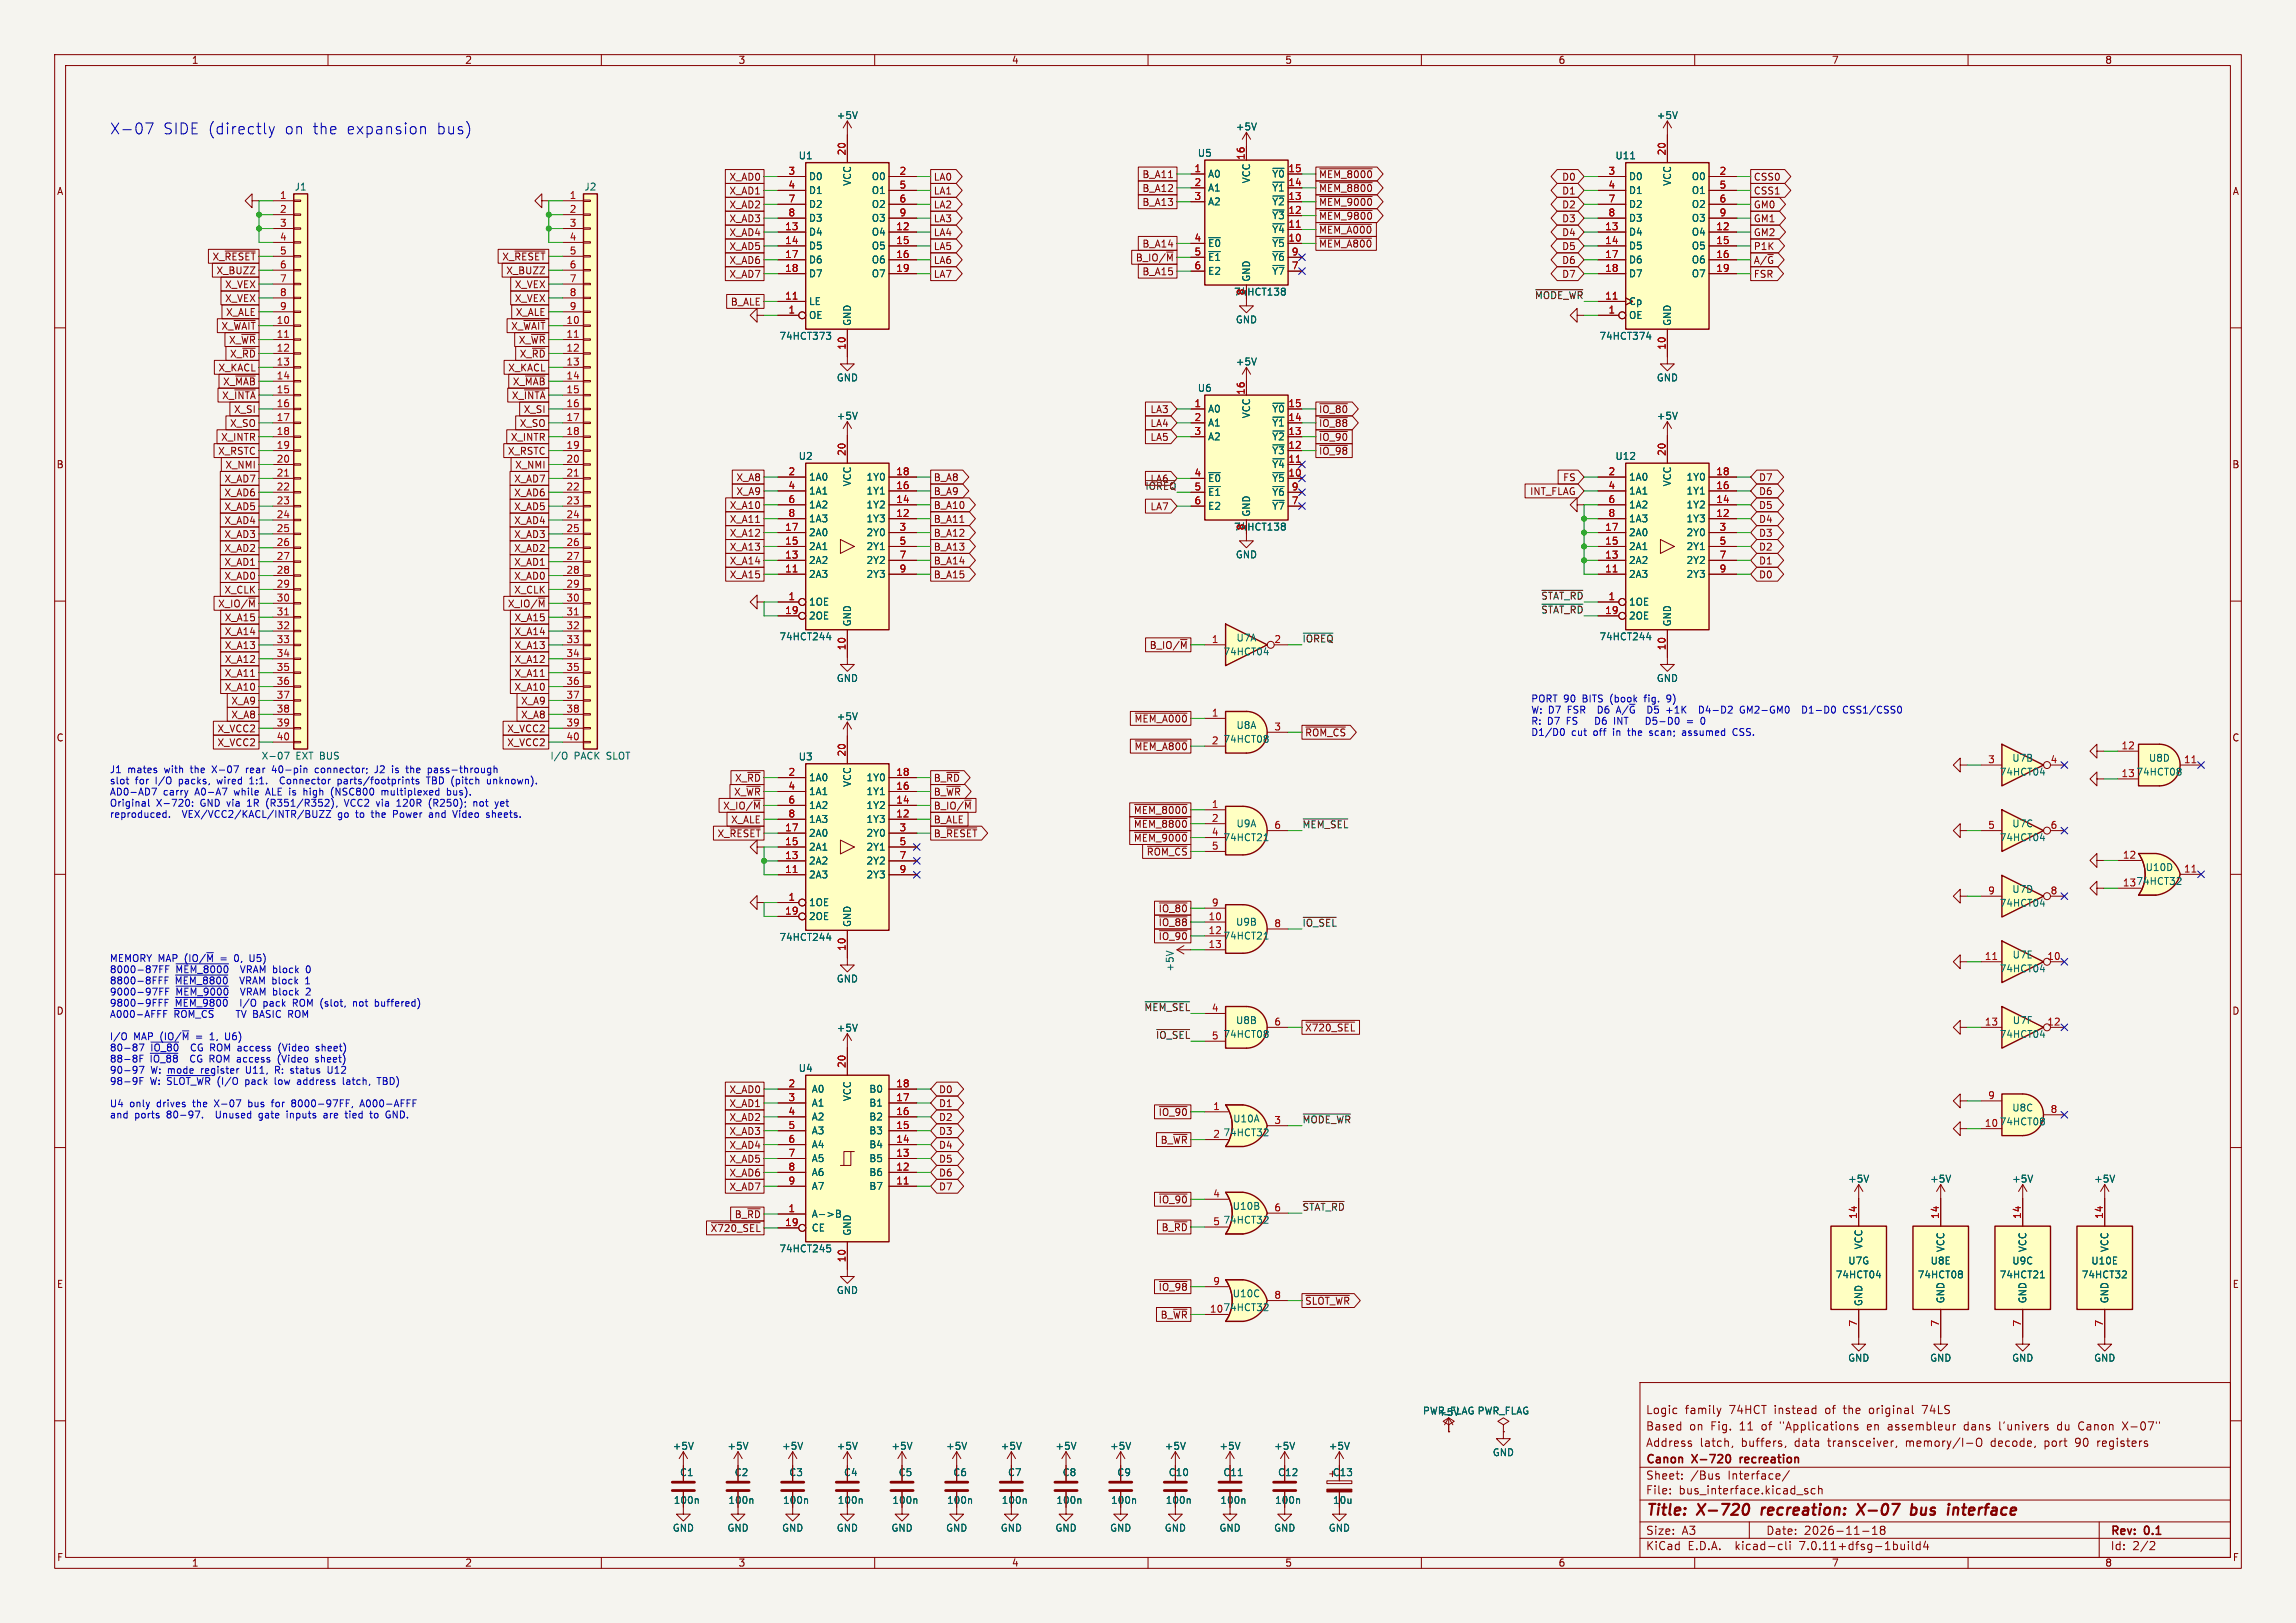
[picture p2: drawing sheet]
<svg xmlns="http://www.w3.org/2000/svg" width="420mm" height="297mm" viewBox="0 0 420 297" stroke-linecap="round" stroke-linejoin="round" font-family="sans-serif">
<defs><g id="words">
<g font-size="2.8" fill="#0000c2">
<text x="20" y="24.7">X-07</text>
<text x="29.8" y="24.7">SIDE (directly</text>
<text x="52.1" y="24.7">on</text>
<text x="57.3" y="24.7">the</text>
<text x="63.5" y="24.7">expansion</text>
<text x="80.1" y="24.7">bus)</text>
</g>
<g font-size="2.8" fill="#840000">
<text x="301" y="277.9">Title:</text>
<text x="310.6" y="277.9">X-720</text>
<text x="323.1" y="277.9">recreation:</text>
<text x="341.5" y="277.9">X-07</text>
<text x="352" y="277.9">bus</text>
<text x="359.6" y="277.9">interface</text>
</g>
<g font-size="2.1" fill="#840000">
<text x="301" y="262">Based</text>
<text x="301" y="259">Logic</text>
<text x="308.2" y="259">family</text>
<text x="309" y="262">on</text>
<text x="313" y="262">Fig.</text>
<text x="316.4" y="259">74HCT</text>
<text x="318.4" y="262">11</text>
<text x="322.5" y="262">of</text>
<text x="324.7" y="259">instead</text>
<text x="326.1" y="262">&quot;Applications</text>
<text x="334.2" y="259">of</text>
<text x="337.7" y="259">the</text>
<text x="342.1" y="262">en</text>
<text x="342.5" y="259">original</text>
<text x="346.1" y="262">assembleur</text>
<text x="352.4" y="259">74LS</text>
<text x="360.2" y="262">dans</text>
<text x="366.8" y="262">l'univers</text>
<text x="377.6" y="262">du</text>
<text x="381.6" y="262">Canon</text>
<text x="389.8" y="262">X-07&quot;</text>
<text x="301" y="268.2">Canon</text>
<text x="301" y="265">Address</text>
<text x="309.7" y="268.2">X-720</text>
<text x="310.9" y="265">latch,</text>
<text x="318.6" y="265">buffers,</text>
<text x="319" y="268.2">recreation</text>
<text x="328.5" y="265">data</text>
<text x="334.7" y="265">transceiver,</text>
<text x="349.1" y="265">memory/I-O</text>
<text x="364.8" y="265">decode,</text>
<text x="374.7" y="265">port</text>
<text x="380.5" y="265">90</text>
<text x="384.7" y="265">registers</text>
<text x="301" y="273.7">File:</text>
<text x="301" y="271">Sheet:</text>
<text x="307.1" y="273.7">bus_interface.kicad_sch</text>
<text x="309.2" y="271">/Bus</text>
<text x="316.2" y="271">Interface/</text>
<text x="301" y="281.1">Size:</text>
<text x="307.6" y="281.1">A3</text>
<text x="323" y="281.1">Date:</text>
<text x="330" y="281.1">2026-11-18</text>
<text x="386" y="281.3">Rev:</text>
<text x="392.4" y="281.3">0.1</text>
<text x="301" y="283.9">KiCad</text>
<text x="308.7" y="283.9">E.D.A.</text>
<text x="317.6" y="283.9">kicad-cli</text>
<text x="329.5" y="283.9">7.0.11+dfsg-1build4</text>
<text x="386" y="283.9">Id:</text>
<text x="390.1" y="283.9">2/2</text>
</g>
<g font-size="1.8" fill="#840000">
<text x="35" y="11.9">1</text>
<text x="85" y="11.9">2</text>
<text x="135" y="11.9">3</text>
<text x="185" y="11.9">4</text>
<text x="235" y="11.9">5</text>
<text x="285" y="11.9">6</text>
<text x="335" y="11.9">7</text>
<text x="385" y="11.9">8</text>
<text x="10.3" y="35.9">A</text>
<text x="133.3" y="35.8">X_AD1</text>
<text x="133.3" y="33.3">X_AD0</text>
<text x="170.7" y="35.8">LA1</text>
<text x="170.7" y="33.3">LA0</text>
<text x="208.9" y="32.8">B_A11</text>
<text x="208.9" y="35.3">B_A12</text>
<text x="241.2" y="35.3">~{MEM_8800}</text>
<text x="241.2" y="32.8">~{MEM_8000}</text>
<text x="285.6" y="33.3">D0</text>
<text x="285.6" y="35.8">D1</text>
<text x="320.7" y="33.3">CSS0</text>
<text x="320.7" y="35.8">CSS1</text>
<text x="408.3" y="35.9">A</text>
<text x="133.3" y="40.9">X_AD3</text>
<text x="133.3" y="38.3">X_AD2</text>
<text x="170.7" y="38.3">LA2</text>
<text x="170.7" y="40.9">LA3</text>
<text x="208.9" y="37.9">B_A13</text>
<text x="241.2" y="40.4">~{MEM_9800}</text>
<text x="241.2" y="37.9">~{MEM_9000}</text>
<text x="285.6" y="40.9">D3</text>
<text x="285.6" y="38.3">D2</text>
<text x="320.7" y="38.3">GM0</text>
<text x="320.7" y="40.9">GM1</text>
<text x="38.8" y="47.9">X_~{RESET}</text>
<text x="91.8" y="47.9">X_~{RESET}</text>
<text x="133.3" y="43.4">X_AD4</text>
<text x="133.3" y="46">X_AD5</text>
<text x="170.7" y="43.4">LA4</text>
<text x="170.7" y="46">LA5</text>
<text x="208.9" y="45.5">B_A14</text>
<text x="241.2" y="43">~{MEM_A000}</text>
<text x="241.2" y="45.5">~{MEM_A800}</text>
<text x="285.6" y="43.4">D4</text>
<text x="285.6" y="46">D5</text>
<text x="320.7" y="43.4">GM2</text>
<text x="320.7" y="46">P1K</text>
<text x="39.5" y="50.4">X_BUZZ</text>
<text x="41.1" y="52.9">X_VEX</text>
<text x="92.5" y="50.4">X_BUZZ</text>
<text x="94.1" y="52.9">X_VEX</text>
<text x="133.3" y="51">X_AD7</text>
<text x="133.3" y="48.5">X_AD6</text>
<text x="170.7" y="51">LA7</text>
<text x="170.7" y="48.5">LA6</text>
<text x="207.7" y="48">B_IO/~{M}</text>
<text x="208.9" y="50.6">B_A15</text>
<text x="285.6" y="51">D7</text>
<text x="285.6" y="48.5">D6</text>
<text x="320.7" y="48.5">A/~{G}</text>
<text x="320.7" y="51">FSR</text>
<text x="41.1" y="55.5">X_VEX</text>
<text x="41.3" y="58">X_ALE</text>
<text x="94.1" y="55.5">X_VEX</text>
<text x="94.3" y="58">X_ALE</text>
<text x="133.6" y="56.1">B_ALE</text>
<text x="40.4" y="60.6">X_~{WAIT}</text>
<text x="41.8" y="63.1">X_~{WR}</text>
<text x="42" y="65.6">X_~{RD}</text>
<text x="93.4" y="60.6">X_~{WAIT}</text>
<text x="94.8" y="63.1">X_~{WR}</text>
<text x="95" y="65.6">X_~{RD}</text>
<text x="39.9" y="68.2">X_KACL</text>
<text x="40.7" y="70.7">X_~{MAB}</text>
<text x="92.9" y="68.2">X_KACL</text>
<text x="93.7" y="70.7">X_~{MAB}</text>
<text x="40.5" y="73.3">X_~{INTA}</text>
<text x="42.7" y="75.8">X_SI</text>
<text x="93.5" y="73.3">X_~{INTA}</text>
<text x="95.7" y="75.8">X_SI</text>
<text x="210.3" y="75.8">LA3</text>
<text x="241.2" y="75.8">~{IO_80}</text>
<text x="39.8" y="83.4">X_RSTC</text>
<text x="40.4" y="80.9">X_INTR</text>
<text x="42" y="78.3">X_SO</text>
<text x="92.8" y="83.4">X_RSTC</text>
<text x="93.4" y="80.9">X_INTR</text>
<text x="95" y="78.3">X_SO</text>
<text x="210.3" y="80.9">LA5</text>
<text x="210.3" y="78.3">LA4</text>
<text x="241.2" y="78.3">~{IO_88}</text>
<text x="241.2" y="80.9">~{IO_90}</text>
<text x="241.2" y="83.4">~{IO_98}</text>
<text x="10.3" y="85.9">B</text>
<text x="41" y="88.5">X_AD7</text>
<text x="41.1" y="86">X_NMI</text>
<text x="94" y="88.5">X_AD7</text>
<text x="94.1" y="86">X_NMI</text>
<text x="134.6" y="88.3">X_A8</text>
<text x="170.7" y="88.3">B_A8</text>
<text x="285.8" y="88.3">FS</text>
<text x="321.7" y="88.3">D7</text>
<text x="408.2" y="85.9">B</text>
<text x="41" y="91">X_AD6</text>
<text x="41" y="93.6">X_AD5</text>
<text x="94" y="91">X_AD6</text>
<text x="94" y="93.6">X_AD5</text>
<text x="133.4" y="93.3">X_A10</text>
<text x="133.4" y="95.9">X_A11</text>
<text x="134.6" y="90.8">X_A9</text>
<text x="170.7" y="90.8">B_A9</text>
<text x="170.7" y="93.3">B_A10</text>
<text x="170.7" y="95.9">B_A11</text>
<text x="210.3" y="93.6">LA7</text>
<text x="279.8" y="90.8">INT_FLAG</text>
<text x="321.7" y="90.8">D6</text>
<text x="321.7" y="93.3">D5</text>
<text x="321.7" y="95.9">D4</text>
<text x="41" y="96.1">X_AD4</text>
<text x="41" y="98.7">X_AD3</text>
<text x="41" y="101.2">X_AD2</text>
<text x="94" y="96.1">X_AD4</text>
<text x="94" y="98.7">X_AD3</text>
<text x="94" y="101.2">X_AD2</text>
<text x="133.4" y="98.4">X_A12</text>
<text x="133.4" y="101">X_A13</text>
<text x="170.7" y="101">B_A13</text>
<text x="170.7" y="98.4">B_A12</text>
<text x="321.7" y="101">D2</text>
<text x="321.7" y="98.4">D3</text>
<text x="41" y="106.3">X_AD0</text>
<text x="41" y="103.7">X_AD1</text>
<text x="94" y="106.3">X_AD0</text>
<text x="94" y="103.7">X_AD1</text>
<text x="133.4" y="103.5">X_A14</text>
<text x="133.4" y="106">X_A15</text>
<text x="170.7" y="103.5">B_A14</text>
<text x="170.7" y="106">B_A15</text>
<text x="321.7" y="106">D0</text>
<text x="321.7" y="103.5">D1</text>
<text x="39.8" y="111.4">X_IO/~{M}</text>
<text x="41" y="108.8">X_CLK</text>
<text x="41" y="113.9">X_A15</text>
<text x="92.8" y="111.4">X_IO/~{M}</text>
<text x="94" y="108.8">X_CLK</text>
<text x="94" y="113.9">X_A15</text>
<text x="41" y="119">X_A13</text>
<text x="41" y="116.4">X_A14</text>
<text x="94" y="116.4">X_A14</text>
<text x="94" y="119">X_A13</text>
<text x="210.2" y="119">B_IO/~{M}</text>
<text x="41" y="124.1">X_A11</text>
<text x="41" y="121.5">X_A12</text>
<text x="94" y="121.5">X_A12</text>
<text x="94" y="124.1">X_A11</text>
<text x="41" y="126.6">X_A10</text>
<text x="42.2" y="129.1">X_A9</text>
<text x="42.2" y="131.7">X_A8</text>
<text x="94" y="126.6">X_A10</text>
<text x="95.2" y="131.7">X_A8</text>
<text x="95.2" y="129.1">X_A9</text>
<text x="10.3" y="135.9">C</text>
<text x="39.7" y="136.8">X_VCC2</text>
<text x="39.7" y="134.2">X_VCC2</text>
<text x="92.7" y="136.8">X_VCC2</text>
<text x="92.7" y="134.2">X_VCC2</text>
<text x="207.4" y="137.5">~{MEM_A800}</text>
<text x="207.4" y="132.4">~{MEM_A000}</text>
<text x="238.6" y="135">~{ROM_CS}</text>
<text x="408.2" y="135.9">C</text>
<text x="134.4" y="143.3">X_~{RD}</text>
<text x="170.7" y="143.3">B_~{RD}</text>
<text x="132.2" y="148.3">X_IO/~{M}</text>
<text x="134.2" y="145.8">X_~{WR}</text>
<text x="170.7" y="148.3">B_IO/~{M}</text>
<text x="170.7" y="145.8">B_~{WR}</text>
<text x="207.3" y="149.1">~{MEM_8000}</text>
<text x="131.2" y="153.4">X_~{RESET}</text>
<text x="133.6" y="150.9">X_ALE</text>
<text x="170.7" y="150.9">B_ALE</text>
<text x="170.7" y="153.4">B_~{RESET}</text>
<text x="207.3" y="154.2">~{MEM_9000}</text>
<text x="207.3" y="151.7">~{MEM_8800}</text>
<text x="209.7" y="156.8">~{ROM_CS}</text>
<text x="211.8" y="167.1">~{IO_80}</text>
<text x="211.8" y="172.2">~{IO_90}</text>
<text x="211.8" y="169.7">~{IO_88}</text>
<text x="10.3" y="185.9">D</text>
<text x="408.2" y="185.9">D</text>
<text x="238.6" y="189">~{X720_SEL}</text>
<text x="133.3" y="200.3">X_AD0</text>
<text x="133.3" y="202.8">X_AD1</text>
<text x="171.7" y="202.8">D1</text>
<text x="171.7" y="200.3">D0</text>
<text x="133.3" y="205.3">X_AD2</text>
<text x="133.3" y="207.9">X_AD3</text>
<text x="171.7" y="207.9">D3</text>
<text x="171.7" y="205.3">D2</text>
<text x="211.8" y="204.4">~{IO_90}</text>
<text x="212.2" y="209.5">B_~{WR}</text>
<text x="133.3" y="210.4">X_AD4</text>
<text x="133.3" y="215.5">X_AD6</text>
<text x="133.3" y="213">X_AD5</text>
<text x="171.7" y="215.5">D6</text>
<text x="171.7" y="213">D5</text>
<text x="171.7" y="210.4">D4</text>
<text x="133.3" y="218">X_AD7</text>
<text x="171.7" y="218">D7</text>
<text x="211.8" y="220.4">~{IO_90}</text>
<text x="129.9" y="225.7">~{X720_SEL}</text>
<text x="134.3" y="223.1">B_~{RD}</text>
<text x="212.4" y="225.5">B_~{RD}</text>
<text x="10.3" y="235.9">E</text>
<text x="211.8" y="236.4">~{IO_98}</text>
<text x="238.6" y="239">~{SLOT_WR}</text>
<text x="408.3" y="235.9">E</text>
<text x="212.2" y="241.5">B_~{WR}</text>
<text x="10.3" y="285.9">F</text>
<text x="35" y="286.9">1</text>
<text x="85" y="286.9">2</text>
<text x="135" y="286.9">3</text>
<text x="185" y="286.9">4</text>
<text x="235" y="286.9">5</text>
<text x="285" y="286.9">6</text>
<text x="335" y="286.9">7</text>
<text x="385" y="286.9">8</text>
<text x="408.3" y="285.9">F</text>
</g>
<g font-size="1.8" fill="#006464">
<text x="153" y="22">+5V</text>
<text x="303" y="22">+5V</text>
<text x="146" y="29.4">U1</text>
<text x="219" y="28.9">U5</text>
<text x="226" y="24.1">+5V</text>
<text x="295.4" y="29.4">U11</text>
<text x="53.8" y="35.1">J1</text>
<text x="106.8" y="35.1">J2</text>
<text x="147.9" y="33.2">D0</text>
<text x="147.9" y="35.7">D1</text>
<text x="155.9" y="34.1" transform="rotate(-90 155.9 34.1)">VCC</text>
<text x="159.4" y="33.2">O0</text>
<text x="159.4" y="35.7">O1</text>
<text x="220.9" y="32.7">A0</text>
<text x="220.9" y="35.2">A1</text>
<text x="228.9" y="33.6" transform="rotate(-90 228.9 33.6)">VCC</text>
<text x="232.6" y="35.2">~{Y1}</text>
<text x="232.6" y="32.7">~{Y0}</text>
<text x="297.9" y="33.2">D0</text>
<text x="297.9" y="35.7">D1</text>
<text x="305.9" y="34.1" transform="rotate(-90 305.9 34.1)">VCC</text>
<text x="309.4" y="33.2">O0</text>
<text x="309.4" y="35.7">O1</text>
<text x="147.9" y="38.2">D2</text>
<text x="147.9" y="40.8">D3</text>
<text x="159.4" y="38.2">O2</text>
<text x="159.4" y="40.8">O3</text>
<text x="220.9" y="37.8">A2</text>
<text x="232.6" y="40.3">~{Y3}</text>
<text x="232.6" y="37.8">~{Y2}</text>
<text x="297.9" y="38.2">D2</text>
<text x="297.9" y="40.8">D3</text>
<text x="309.4" y="38.2">O2</text>
<text x="309.4" y="40.8">O3</text>
<text x="147.9" y="43.3">D4</text>
<text x="147.9" y="45.9">D5</text>
<text x="159.4" y="43.3">O4</text>
<text x="159.4" y="45.9">O5</text>
<text x="220.9" y="45.4">~{E0}</text>
<text x="220.9" y="47.9">~{E1}</text>
<text x="232.6" y="45.4">~{Y5}</text>
<text x="232.6" y="42.9">~{Y4}</text>
<text x="232.6" y="47.9">~{Y6}</text>
<text x="297.9" y="43.3">D4</text>
<text x="297.9" y="45.9">D5</text>
<text x="309.4" y="43.3">O4</text>
<text x="309.4" y="45.9">O5</text>
<text x="147.9" y="48.4">D6</text>
<text x="147.9" y="50.9">D7</text>
<text x="159.4" y="48.4">O6</text>
<text x="159.4" y="50.9">O7</text>
<text x="220.9" y="50.5">E2</text>
<text x="228.9" y="51.7" transform="rotate(-90 228.9 51.7)">GND</text>
<text x="232.6" y="50.5">~{Y7}</text>
<text x="297.9" y="48.4">D6</text>
<text x="297.9" y="50.9">D7</text>
<text x="309.4" y="48.4">O6</text>
<text x="309.4" y="50.9">O7</text>
<text x="147.9" y="58.6">OE</text>
<text x="147.9" y="56">LE</text>
<text x="155.9" y="59.7" transform="rotate(-90 155.9 59.7)">GND</text>
<text x="225.6" y="54.3">74HCT138</text>
<text x="226" y="59.4">GND</text>
<text x="297.9" y="58.6">OE</text>
<text x="297.9" y="56">Cp</text>
<text x="305.9" y="59.7" transform="rotate(-90 305.9 59.7)">GND</text>
<text x="142.5" y="62.4">74HCT373</text>
<text x="292.5" y="62.4">74HCT374</text>
<text x="153" y="70">GND</text>
<text x="219" y="71.9">U6</text>
<text x="226" y="67.1">+5V</text>
<text x="303" y="70">GND</text>
<text x="153" y="77">+5V</text>
<text x="220.9" y="75.7">A0</text>
<text x="228.9" y="76.6" transform="rotate(-90 228.9 76.6)">VCC</text>
<text x="232.6" y="75.7">~{Y0}</text>
<text x="303" y="77">+5V</text>
<text x="220.9" y="78.2">A1</text>
<text x="220.9" y="80.8">A2</text>
<text x="232.6" y="83.3">~{Y3}</text>
<text x="232.6" y="80.8">~{Y2}</text>
<text x="232.6" y="78.2">~{Y1}</text>
<text x="146" y="84.4">U2</text>
<text x="147.9" y="88.2">1A0</text>
<text x="155.9" y="89.1" transform="rotate(-90 155.9 89.1)">VCC</text>
<text x="158.4" y="88.2">1Y0</text>
<text x="220.9" y="88.4">~{E0}</text>
<text x="232.6" y="88.4">~{Y5}</text>
<text x="232.6" y="85.9">~{Y4}</text>
<text x="295.4" y="84.4">U12</text>
<text x="297.9" y="88.2">1A0</text>
<text x="305.9" y="89.1" transform="rotate(-90 305.9 89.1)">VCC</text>
<text x="308.4" y="88.2">1Y0</text>
<text x="147.9" y="90.7">1A1</text>
<text x="147.9" y="93.2">1A2</text>
<text x="147.9" y="95.8">1A3</text>
<text x="158.4" y="95.8">1Y3</text>
<text x="158.4" y="93.2">1Y2</text>
<text x="158.4" y="90.7">1Y1</text>
<text x="220.9" y="90.9">~{E1}</text>
<text x="220.9" y="93.5">E2</text>
<text x="228.9" y="94.7" transform="rotate(-90 228.9 94.7)">GND</text>
<text x="232.6" y="93.5">~{Y7}</text>
<text x="232.6" y="90.9">~{Y6}</text>
<text x="297.9" y="90.7">1A1</text>
<text x="297.9" y="93.2">1A2</text>
<text x="297.9" y="95.8">1A3</text>
<text x="308.4" y="95.8">1Y3</text>
<text x="308.4" y="93.2">1Y2</text>
<text x="308.4" y="90.7">1Y1</text>
<text x="147.9" y="100.9">2A1</text>
<text x="147.9" y="98.3">2A0</text>
<text x="158.4" y="98.3">2Y0</text>
<text x="158.4" y="100.9">2Y1</text>
<text x="225.6" y="97.3">74HCT138</text>
<text x="297.9" y="100.9">2A1</text>
<text x="297.9" y="98.3">2A0</text>
<text x="308.4" y="98.3">2Y0</text>
<text x="308.4" y="100.9">2Y1</text>
<text x="147.9" y="105.9">2A3</text>
<text x="147.9" y="103.4">2A2</text>
<text x="158.4" y="103.4">2Y2</text>
<text x="158.4" y="105.9">2Y3</text>
<text x="226" y="102.4">GND</text>
<text x="297.9" y="105.9">2A3</text>
<text x="297.9" y="103.4">2A2</text>
<text x="308.4" y="103.4">2Y2</text>
<text x="308.4" y="105.9">2Y3</text>
<text x="147.9" y="111">1OE</text>
<text x="147.9" y="113.6">2OE</text>
<text x="297.9" y="111">1OE</text>
<text x="297.9" y="113.6">2OE</text>
<text x="142.5" y="117.4">74HCT244</text>
<text x="155.9" y="114.7" transform="rotate(-90 155.9 114.7)">GND</text>
<text x="226.1" y="117.6">U7A</text>
<text x="292.5" y="117.4">74HCT244</text>
<text x="305.9" y="114.7" transform="rotate(-90 305.9 114.7)">GND</text>
<text x="153" y="125">GND</text>
<text x="223.7" y="120.1">74HCT04</text>
<text x="303" y="125">GND</text>
<text x="153" y="132">+5V</text>
<text x="223.7" y="136.1">74HCT08</text>
<text x="226.1" y="133.6">U8A</text>
<text x="47.8" y="139.2">X-07</text>
<text x="54.1" y="139.2">EXT BUS</text>
<text x="100.6" y="139.2">I/O</text>
<text x="105" y="139.2">PACK</text>
<text x="111.1" y="139.2">SLOT</text>
<text x="146" y="139.4">U3</text>
<text x="147.9" y="143.2">1A0</text>
<text x="158.4" y="143.2">1Y0</text>
<text x="365.7" y="142.1">74HCT04</text>
<text x="368" y="139.6">U7B</text>
<text x="390.7" y="142.1">74HCT08</text>
<text x="393" y="139.6">U8D</text>
<text x="147.9" y="145.7">1A1</text>
<text x="147.9" y="148.2">1A2</text>
<text x="155.9" y="144.1" transform="rotate(-90 155.9 144.1)">VCC</text>
<text x="158.4" y="148.2">1Y2</text>
<text x="158.4" y="145.7">1Y1</text>
<text x="147.9" y="155.9">2A1</text>
<text x="147.9" y="153.3">2A0</text>
<text x="147.9" y="150.8">1A3</text>
<text x="158.4" y="150.8">1Y3</text>
<text x="158.4" y="153.3">2Y0</text>
<text x="158.4" y="155.9">2Y1</text>
<text x="223.7" y="154.1">74HCT21</text>
<text x="226.1" y="151.6">U9A</text>
<text x="365.7" y="154.1">74HCT04</text>
<text x="368" y="151.6">U7C</text>
<text x="147.9" y="160.9">2A3</text>
<text x="147.9" y="158.4">2A2</text>
<text x="158.4" y="158.4">2Y2</text>
<text x="158.4" y="160.9">2Y3</text>
<text x="392.4" y="159.6">U10D</text>
<text x="147.9" y="166">1OE</text>
<text x="365.7" y="166.1">74HCT04</text>
<text x="368" y="163.6">U7D</text>
<text x="390.7" y="162.1">74HCT32</text>
<text x="142.5" y="172.4">74HCT244</text>
<text x="147.9" y="168.6">2OE</text>
<text x="155.9" y="169.7" transform="rotate(-90 155.9 169.7)">GND</text>
<text x="223.7" y="172.1">74HCT21</text>
<text x="226" y="169.6">U9B</text>
<text x="153" y="180">GND</text>
<text x="214.9" y="177.9" transform="rotate(-90 214.9 177.9)">+5V</text>
<text x="365.7" y="178.1">74HCT04</text>
<text x="368.1" y="175.6">U7E</text>
<text x="153" y="189">+5V</text>
<text x="223.7" y="190.1">74HCT08</text>
<text x="226" y="187.6">U8B</text>
<text x="365.7" y="190.1">74HCT04</text>
<text x="368.1" y="187.6">U7F</text>
<text x="146" y="196.4">U4</text>
<text x="148.4" y="200.2">A0</text>
<text x="148.4" y="202.7">A1</text>
<text x="155.9" y="201.6" transform="rotate(-90 155.9 201.6)">VCC</text>
<text x="158.9" y="202.7">B1</text>
<text x="158.9" y="200.2">B0</text>
<text x="368" y="203.6">U8C</text>
<text x="148.4" y="205.2">A2</text>
<text x="148.4" y="207.8">A3</text>
<text x="158.9" y="207.8">B3</text>
<text x="158.9" y="205.2">B2</text>
<text x="223.7" y="208.1">74HCT32</text>
<text x="225.5" y="205.6">U10A</text>
<text x="365.7" y="206.1">74HCT08</text>
<text x="148.4" y="210.3">A4</text>
<text x="148.4" y="212.9">A5</text>
<text x="148.4" y="215.4">A6</text>
<text x="158.9" y="215.4">B6</text>
<text x="158.9" y="212.9">B5</text>
<text x="158.9" y="210.3">B4</text>
<text x="148.4" y="217.9">A7</text>
<text x="158.9" y="217.9">B7</text>
<text x="225.4" y="221.6">U10B</text>
<text x="338" y="216.6">+5V</text>
<text x="353" y="216.6">+5V</text>
<text x="368" y="216.6">+5V</text>
<text x="383" y="216.6">+5V</text>
<text x="148.4" y="223">A-&gt;B</text>
<text x="148.4" y="225.6">CE</text>
<text x="155.9" y="226.2" transform="rotate(-90 155.9 226.2)">GND</text>
<text x="223.7" y="224.1">74HCT32</text>
<text x="142.5" y="229.4">74HCT245</text>
<text x="338" y="231.6">U7G</text>
<text x="340.9" y="228.7" transform="rotate(-90 340.9 228.7)">VCC</text>
<text x="353.1" y="231.6">U8E</text>
<text x="355.9" y="229.2" transform="rotate(-90 355.9 229.2)">VCC</text>
<text x="368" y="231.6">U9C</text>
<text x="370.9" y="229.2" transform="rotate(-90 370.9 229.2)">VCC</text>
<text x="382.5" y="231.6">U10E</text>
<text x="385.9" y="229.2" transform="rotate(-90 385.9 229.2)">VCC</text>
<text x="153" y="237">GND</text>
<text x="225.4" y="237.6">U10C</text>
<text x="335.7" y="234.1">74HCT04</text>
<text x="340.9" y="239.1" transform="rotate(-90 340.9 239.1)">GND</text>
<text x="350.7" y="234.1">74HCT08</text>
<text x="355.9" y="238.6" transform="rotate(-90 355.9 238.6)">GND</text>
<text x="365.7" y="234.1">74HCT21</text>
<text x="370.9" y="238.6" transform="rotate(-90 370.9 238.6)">GND</text>
<text x="380.7" y="234.1">74HCT32</text>
<text x="385.9" y="238.6" transform="rotate(-90 385.9 238.6)">GND</text>
<text x="223.7" y="240.1">74HCT32</text>
<text x="338" y="249.4">GND</text>
<text x="353" y="249.4">GND</text>
<text x="368" y="249.4">GND</text>
<text x="383" y="249.4">GND</text>
<text x="260.2" y="259.1">PWR_FLAGPWR_FLAG</text>
<text x="263" y="259.3">+5V</text>
<text x="123" y="265.5">+5V</text>
<text x="133" y="265.5">+5V</text>
<text x="143" y="265.5">+5V</text>
<text x="153" y="265.5">+5V</text>
<text x="163" y="265.5">+5V</text>
<text x="173" y="265.5">+5V</text>
<text x="183" y="265.5">+5V</text>
<text x="193" y="265.5">+5V</text>
<text x="203" y="265.5">+5V</text>
<text x="213" y="265.5">+5V</text>
<text x="223" y="265.5">+5V</text>
<text x="233" y="265.5">+5V</text>
<text x="243" y="265.5">+5V</text>
<text x="273" y="266.7">GND</text>
<text x="123.1" y="275.4">100n</text>
<text x="124.3" y="270.3">C1</text>
<text x="133.1" y="275.4">100n</text>
<text x="134.3" y="270.3">C2</text>
<text x="143.1" y="275.4">100n</text>
<text x="144.3" y="270.3">C3</text>
<text x="153.1" y="275.4">100n</text>
<text x="154.3" y="270.3">C4</text>
<text x="163.1" y="275.4">100n</text>
<text x="164.3" y="270.3">C5</text>
<text x="173.1" y="275.4">100n</text>
<text x="174.3" y="270.3">C6</text>
<text x="183.1" y="275.4">100n</text>
<text x="184.3" y="270.3">C7</text>
<text x="193.1" y="275.4">100n</text>
<text x="194.3" y="270.3">C8</text>
<text x="203.1" y="275.4">100n</text>
<text x="204.3" y="270.3">C9</text>
<text x="213.1" y="275.4">100n</text>
<text x="213.7" y="270.3">C10</text>
<text x="223.1" y="275.4">100n</text>
<text x="223.7" y="270.3">C11</text>
<text x="233.1" y="275.4">100n</text>
<text x="233.7" y="270.3">C12</text>
<text x="243.7" y="270.3">C13</text>
<text x="243.7" y="275.4">10u</text>
<text x="123" y="280.5">GND</text>
<text x="133" y="280.5">GND</text>
<text x="143" y="280.5">GND</text>
<text x="153" y="280.5">GND</text>
<text x="163" y="280.5">GND</text>
<text x="173" y="280.5">GND</text>
<text x="183" y="280.5">GND</text>
<text x="193" y="280.5">GND</text>
<text x="203" y="280.5">GND</text>
<text x="213" y="280.5">GND</text>
<text x="223" y="280.5">GND</text>
<text x="233" y="280.5">GND</text>
<text x="243" y="280.5">GND</text>
</g>
<g font-size="1.8" fill="#a90000">
<text x="154.7" y="28.5" transform="rotate(-90 154.7 28.5)">20</text>
<text x="227.7" y="29.3" transform="rotate(-90 227.7 29.3)">16</text>
<text x="304.7" y="28.5" transform="rotate(-90 304.7 28.5)">20</text>
<text x="144.1" y="32">3</text>
<text x="144.1" y="34.6">4</text>
<text x="164.5" y="32">2</text>
<text x="164.5" y="34.6">5</text>
<text x="218.4" y="31.6">1</text>
<text x="218.4" y="34.1">2</text>
<text x="235.6" y="34.1">14</text>
<text x="235.6" y="31.6">15</text>
<text x="294.1" y="32">3</text>
<text x="294.1" y="34.6">4</text>
<text x="314.5" y="32">2</text>
<text x="314.5" y="34.6">5</text>
<text x="51.1" y="36.5">1</text>
<text x="51.1" y="39">2</text>
<text x="51.1" y="41.6">3</text>
<text x="104.1" y="36.5">1</text>
<text x="104.1" y="39">2</text>
<text x="104.1" y="41.6">3</text>
<text x="144.1" y="37.1">7</text>
<text x="144.1" y="39.7">8</text>
<text x="164.5" y="37.1">6</text>
<text x="164.5" y="39.7">9</text>
<text x="218.4" y="36.7">3</text>
<text x="235.6" y="41.7">11</text>
<text x="235.6" y="39.2">12</text>
<text x="235.6" y="36.7">13</text>
<text x="294.1" y="37.1">7</text>
<text x="294.1" y="39.7">8</text>
<text x="314.5" y="37.1">6</text>
<text x="314.5" y="39.7">9</text>
<text x="51.1" y="44.1">4</text>
<text x="51.1" y="46.6">5</text>
<text x="104.1" y="44.1">4</text>
<text x="104.1" y="46.6">5</text>
<text x="143.5" y="42.2">13</text>
<text x="143.5" y="44.7">14</text>
<text x="143.5" y="47.3">17</text>
<text x="163.8" y="42.2">12</text>
<text x="163.8" y="44.7">15</text>
<text x="163.8" y="47.3">16</text>
<text x="218.4" y="44.3">4</text>
<text x="218.4" y="46.8">5</text>
<text x="235.6" y="44.3">10</text>
<text x="236.2" y="46.8">9</text>
<text x="293.5" y="42.2">13</text>
<text x="293.5" y="44.7">14</text>
<text x="293.5" y="47.3">17</text>
<text x="313.9" y="42.2">12</text>
<text x="313.9" y="44.7">15</text>
<text x="313.9" y="47.3">16</text>
<text x="51.1" y="49.2">6</text>
<text x="51.1" y="51.7">7</text>
<text x="104.1" y="49.2">6</text>
<text x="104.1" y="51.7">7</text>
<text x="143.5" y="49.8">18</text>
<text x="163.8" y="49.8">19</text>
<text x="218.4" y="49.4">6</text>
<text x="236.2" y="49.4">7</text>
<text x="293.5" y="49.8">18</text>
<text x="313.9" y="49.8">19</text>
<text x="50.5" y="59.3">10</text>
<text x="51.1" y="54.3">8</text>
<text x="51.1" y="56.8">9</text>
<text x="103.5" y="59.3">10</text>
<text x="104.1" y="54.3">8</text>
<text x="104.1" y="56.8">9</text>
<text x="143.5" y="54.9">11</text>
<text x="144.1" y="57.4">1</text>
<text x="227.7" y="54.1" transform="rotate(-90 227.7 54.1)">8</text>
<text x="293.5" y="54.9">11</text>
<text x="294.1" y="57.4">1</text>
<text x="50.5" y="61.9">11</text>
<text x="50.5" y="64.4">12</text>
<text x="103.5" y="61.9">11</text>
<text x="103.5" y="64.4">12</text>
<text x="154.7" y="64.1" transform="rotate(-90 154.7 64.1)">10</text>
<text x="304.7" y="64.1" transform="rotate(-90 304.7 64.1)">10</text>
<text x="50.5" y="67">13</text>
<text x="50.5" y="69.5">14</text>
<text x="103.5" y="67">13</text>
<text x="103.5" y="69.5">14</text>
<text x="50.5" y="72">15</text>
<text x="50.5" y="74.6">16</text>
<text x="50.5" y="77.1">17</text>
<text x="103.5" y="72">15</text>
<text x="103.5" y="74.6">16</text>
<text x="103.5" y="77.1">17</text>
<text x="218.4" y="74.6">1</text>
<text x="218.4" y="77.1">2</text>
<text x="227.7" y="72.3" transform="rotate(-90 227.7 72.3)">16</text>
<text x="235.6" y="77.1">14</text>
<text x="235.6" y="74.6">15</text>
<text x="50.5" y="79.7">18</text>
<text x="50.5" y="82.2">19</text>
<text x="103.5" y="79.7">18</text>
<text x="103.5" y="82.2">19</text>
<text x="154.7" y="83.5" transform="rotate(-90 154.7 83.5)">20</text>
<text x="218.4" y="79.7">3</text>
<text x="235.6" y="82.2">12</text>
<text x="235.6" y="79.7">13</text>
<text x="304.7" y="83.5" transform="rotate(-90 304.7 83.5)">20</text>
<text x="50.5" y="84.7">20</text>
<text x="50.5" y="87.3">21</text>
<text x="50.5" y="89.8">22</text>
<text x="103.5" y="84.7">20</text>
<text x="103.5" y="87.3">21</text>
<text x="103.5" y="89.8">22</text>
<text x="144.1" y="87">2</text>
<text x="144.1" y="89.6">4</text>
<text x="163.8" y="89.6">16</text>
<text x="163.8" y="87">18</text>
<text x="218.4" y="87.3">4</text>
<text x="218.4" y="89.8">5</text>
<text x="235.6" y="87.3">10</text>
<text x="235.6" y="84.7">11</text>
<text x="236.2" y="89.8">9</text>
<text x="294.1" y="87">2</text>
<text x="294.1" y="89.6">4</text>
<text x="313.9" y="89.6">16</text>
<text x="313.9" y="87">18</text>
<text x="50.5" y="92.4">23</text>
<text x="50.5" y="94.9">24</text>
<text x="103.5" y="92.4">23</text>
<text x="103.5" y="94.9">24</text>
<text x="144.1" y="92.1">6</text>
<text x="144.1" y="94.7">8</text>
<text x="163.8" y="94.7">12</text>
<text x="163.8" y="92.1">14</text>
<text x="218.4" y="92.4">6</text>
<text x="236.2" y="92.4">7</text>
<text x="294.1" y="92.1">6</text>
<text x="294.1" y="94.7">8</text>
<text x="313.9" y="94.7">12</text>
<text x="313.9" y="92.1">14</text>
<text x="50.5" y="97.4">25</text>
<text x="50.5" y="100">26</text>
<text x="103.5" y="97.4">25</text>
<text x="103.5" y="100">26</text>
<text x="143.5" y="99.7">15</text>
<text x="143.5" y="97.2">17</text>
<text x="164.5" y="97.2">3</text>
<text x="164.5" y="99.7">5</text>
<text x="227.7" y="97.1" transform="rotate(-90 227.7 97.1)">8</text>
<text x="293.5" y="99.7">15</text>
<text x="293.5" y="97.2">17</text>
<text x="314.5" y="97.2">3</text>
<text x="314.5" y="99.7">5</text>
<text x="50.5" y="102.5">27</text>
<text x="50.5" y="105.1">28</text>
<text x="50.5" y="107.6">29</text>
<text x="103.5" y="102.5">27</text>
<text x="103.5" y="105.1">28</text>
<text x="103.5" y="107.6">29</text>
<text x="143.5" y="104.8">11</text>
<text x="143.5" y="102.3">13</text>
<text x="164.5" y="102.3">7</text>
<text x="164.5" y="104.8">9</text>
<text x="293.5" y="104.8">11</text>
<text x="293.5" y="102.3">13</text>
<text x="314.5" y="102.3">7</text>
<text x="314.5" y="104.8">9</text>
<text x="50.5" y="110.1">30</text>
<text x="50.5" y="112.7">31</text>
<text x="103.5" y="110.1">30</text>
<text x="103.5" y="112.7">31</text>
<text x="143.5" y="112.4">19</text>
<text x="144.1" y="109.9">1</text>
<text x="293.5" y="112.4">19</text>
<text x="294.1" y="109.9">1</text>
<text x="50.5" y="115.2">32</text>
<text x="50.5" y="117.8">33</text>
<text x="103.5" y="115.2">32</text>
<text x="103.5" y="117.8">33</text>
<text x="154.7" y="119.1" transform="rotate(-90 154.7 119.1)">10</text>
<text x="221.6" y="117.7">1</text>
<text x="233" y="117.7">2</text>
<text x="304.7" y="119.1" transform="rotate(-90 304.7 119.1)">10</text>
<text x="50.5" y="120.3">34</text>
<text x="50.5" y="122.8">35</text>
<text x="50.5" y="125.4">36</text>
<text x="103.5" y="120.3">34</text>
<text x="103.5" y="122.8">35</text>
<text x="103.5" y="125.4">36</text>
<text x="50.5" y="127.9">37</text>
<text x="50.5" y="130.5">38</text>
<text x="103.5" y="127.9">37</text>
<text x="103.5" y="130.5">38</text>
<text x="221.6" y="131.2">1</text>
<text x="50.5" y="133">39</text>
<text x="50.5" y="135.5">40</text>
<text x="103.5" y="133">39</text>
<text x="103.5" y="135.5">40</text>
<text x="221.6" y="136.3">2</text>
<text x="233" y="133.7">3</text>
<text x="388" y="137.2">12</text>
<text x="144.1" y="142">2</text>
<text x="154.7" y="138.5" transform="rotate(-90 154.7 138.5)">20</text>
<text x="163.8" y="142">18</text>
<text x="363.6" y="139.7">3</text>
<text x="375" y="139.7">4</text>
<text x="388" y="142.3">13</text>
<text x="399.4" y="139.7">11</text>
<text x="144.1" y="144.6">4</text>
<text x="144.1" y="147.1">6</text>
<text x="144.1" y="149.7">8</text>
<text x="163.8" y="149.7">12</text>
<text x="163.8" y="147.1">14</text>
<text x="163.8" y="144.6">16</text>
<text x="221.6" y="147.9">1</text>
<text x="143.5" y="154.7">15</text>
<text x="143.5" y="152.2">17</text>
<text x="164.5" y="152.2">3</text>
<text x="164.5" y="154.7">5</text>
<text x="221.6" y="150.5">2</text>
<text x="221.6" y="153">4</text>
<text x="221.6" y="155.6">5</text>
<text x="233" y="151.7">6</text>
<text x="363.6" y="151.7">5</text>
<text x="375" y="151.7">6</text>
<text x="143.5" y="159.8">11</text>
<text x="143.5" y="157.3">13</text>
<text x="164.5" y="157.3">7</text>
<text x="164.5" y="159.8">9</text>
<text x="388.2" y="157.2">12</text>
<text x="399.4" y="159.7">11</text>
<text x="143.5" y="167.4">19</text>
<text x="144.1" y="164.9">1</text>
<text x="221.6" y="165.9">9</text>
<text x="363.6" y="163.7">9</text>
<text x="375" y="163.7">8</text>
<text x="388.2" y="162.3">13</text>
<text x="221" y="168.5">10</text>
<text x="221" y="171">12</text>
<text x="221" y="173.6">13</text>
<text x="233" y="169.7">8</text>
<text x="154.7" y="174.1" transform="rotate(-90 154.7 174.1)">10</text>
<text x="363" y="175.7">11</text>
<text x="374.4" y="175.7">10</text>
<text x="221.6" y="185.2">4</text>
<text x="221.6" y="190.3">5</text>
<text x="233" y="187.7">6</text>
<text x="363" y="187.7">13</text>
<text x="374.4" y="187.7">12</text>
<text x="154.7" y="195.5" transform="rotate(-90 154.7 195.5)">20</text>
<text x="144.1" y="199">2</text>
<text x="144.1" y="201.6">3</text>
<text x="163.8" y="201.6">17</text>
<text x="163.8" y="199">18</text>
<text x="221.8" y="203.2">1</text>
<text x="363.6" y="201.2">9</text>
<text x="375" y="203.7">8</text>
<text x="144.1" y="204.1">4</text>
<text x="144.1" y="206.7">5</text>
<text x="144.1" y="209.2">6</text>
<text x="163.8" y="209.2">14</text>
<text x="163.8" y="206.7">15</text>
<text x="163.8" y="204.1">16</text>
<text x="221.8" y="208.3">2</text>
<text x="233" y="205.7">3</text>
<text x="363" y="206.3">10</text>
<text x="144.1" y="211.7">7</text>
<text x="144.1" y="214.3">8</text>
<text x="163.8" y="214.3">12</text>
<text x="163.8" y="211.7">13</text>
<text x="144.1" y="221.9">1</text>
<text x="144.1" y="216.8">9</text>
<text x="163.8" y="216.8">11</text>
<text x="221.8" y="219.2">4</text>
<text x="233" y="221.7">6</text>
<text x="143.5" y="224.4">19</text>
<text x="221.8" y="224.3">5</text>
<text x="339.7" y="223.2" transform="rotate(-90 339.7 223.2)">14</text>
<text x="354.7" y="223.2" transform="rotate(-90 354.7 223.2)">14</text>
<text x="369.7" y="223.2" transform="rotate(-90 369.7 223.2)">14</text>
<text x="384.7" y="223.2" transform="rotate(-90 384.7 223.2)">14</text>
<text x="154.7" y="231.1" transform="rotate(-90 154.7 231.1)">10</text>
<text x="221.8" y="235.2">9</text>
<text x="233" y="237.7">8</text>
<text x="221.2" y="240.3">10</text>
<text x="339.7" y="242.9" transform="rotate(-90 339.7 242.9)">7</text>
<text x="354.7" y="242.9" transform="rotate(-90 354.7 242.9)">7</text>
<text x="369.7" y="242.9" transform="rotate(-90 369.7 242.9)">7</text>
<text x="384.7" y="242.9" transform="rotate(-90 384.7 242.9)">7</text>
</g>
<g font-size="1.8" fill="#009600">
<text x="280.7" y="54.8">~{MODE_WR}</text>
<text x="209.4" y="89.7">~{IOREQ} 5</text>
<text x="281.8" y="109.8">~{STAT_RD}</text>
<text x="281.8" y="112.4">~{STAT_RD}</text>
<text x="209.2" y="185.1">~{MEM_SEL}</text>
</g>
<g font-size="1.8" fill="#0f0f0f">
<text x="210.3" y="88.5">LA6</text>
<text x="238.2" y="117.7">~{IOREQ}</text>
<text x="238.2" y="151.7">~{MEM_SEL}</text>
<text x="238.2" y="169.7">~{IO_SEL}</text>
<text x="211.3" y="190.2">~{IO_SEL}</text>
<text x="238.2" y="205.7">~{MODE_WR}</text>
<text x="238.2" y="221.7">~{STAT_RD}</text>
</g>
<g font-size="1.8" fill="#0000c2">
<text x="280" y="128.6">PORT 90</text>
<text x="280" y="130.7">W: D7</text>
<text x="286.9" y="130.7">FSR</text>
<text x="289.6" y="128.6">BITS</text>
<text x="292.8" y="130.7">D6</text>
<text x="294.8" y="128.6">(book</text>
<text x="296.4" y="130.7">A/~{G} D5</text>
<text x="301.3" y="128.6">fig.</text>
<text x="305.6" y="128.6">9)</text>
<text x="306.1" y="130.7">+1K</text>
<text x="312.5" y="130.7">D4-D2</text>
<text x="320.2" y="130.7">GM2-GM0</text>
<text x="332" y="130.7">D1-D0</text>
<text x="339.7" y="130.7">CSS1/CSS0</text>
<text x="280" y="132.7">R:</text>
<text x="280" y="134.8">D1/D0</text>
<text x="283" y="132.7">D7</text>
<text x="286.7" y="132.7">FS</text>
<text x="287.5" y="134.8">cut</text>
<text x="291.6" y="134.8">off</text>
<text x="292.5" y="132.7">D6</text>
<text x="295.4" y="134.8">in</text>
<text x="296.2" y="132.7">INT</text>
<text x="298.3" y="134.8">the</text>
<text x="302.4" y="134.8">scan;</text>
<text x="302.6" y="132.7">D5-D0</text>
<text x="308.6" y="134.8">assumed</text>
<text x="310.3" y="132.7">=</text>
<text x="318.1" y="134.8">CSS.</text>
<text x="20" y="141.6">J1</text>
<text x="20" y="143.6">slot</text>
<text x="23.3" y="141.6">mates</text>
<text x="24.7" y="143.6">for</text>
<text x="28.6" y="143.6">I/O</text>
<text x="30.2" y="141.6">with</text>
<text x="33" y="143.6">packs,</text>
<text x="35.2" y="141.6">the</text>
<text x="39.3" y="141.6">X-07</text>
<text x="40.2" y="143.6">wired</text>
<text x="45.7" y="141.6">rear</text>
<text x="46.4" y="143.6">1:1.</text>
<text x="50.7" y="141.6">40-pin</text>
<text x="52.3" y="143.6">Connector</text>
<text x="58.7" y="141.6">connector;</text>
<text x="63.1" y="143.6">parts/footprints</text>
<text x="69.9" y="141.6">J2</text>
<text x="73.2" y="141.6">is</text>
<text x="76" y="141.6">the</text>
<text x="79.6" y="143.6">TBD (pitch</text>
<text x="80.2" y="141.6">pass-through</text>
<text x="91" y="143.6">unknown).</text>
<text x="20" y="145.7">AD0-AD7</text>
<text x="20" y="147.7">Original</text>
<text x="20" y="149.8">reproduced.</text>
<text x="28.6" y="147.7">X-720:</text>
<text x="29.9" y="145.7">carry</text>
<text x="33.5" y="149.8">VEX/VCC2/KACL/INTR/BUZZ</text>
<text x="35.8" y="145.7">A0-A7</text>
<text x="36.8" y="147.7">GND via</text>
<text x="43.2" y="145.7">while</text>
<text x="45.7" y="147.7">1R</text>
<text x="49.2" y="145.7">ALE is</text>
<text x="49.4" y="147.7">(R351/R352),</text>
<text x="56.4" y="145.7">high</text>
<text x="61.6" y="145.7">(NSC800</text>
<text x="62.2" y="149.8">go</text>
<text x="64" y="147.7">VCC2</text>
<text x="65.6" y="149.8">to</text>
<text x="68.7" y="149.8">the</text>
<text x="70" y="147.7">via</text>
<text x="71.1" y="145.7">multiplexed</text>
<text x="72.8" y="149.8">Power</text>
<text x="73.9" y="147.7">120R</text>
<text x="79.6" y="149.8">and</text>
<text x="79.9" y="147.7">(R250);</text>
<text x="83.3" y="145.7">bus).</text>
<text x="84.2" y="149.8">Video</text>
<text x="88.3" y="147.7">not</text>
<text x="90.5" y="149.8">sheets.</text>
<text x="92.5" y="147.7">yet</text>
<text x="20" y="176.1">MEMORY MAP (IO/~{M}=</text>
<text x="20" y="178.2">8000-87FF</text>
<text x="32.2" y="178.2">~{MEM_8000} VRAM block</text>
<text x="43.4" y="176.1">0,</text>
<text x="46.4" y="176.1">U5)</text>
<text x="56.7" y="178.2">0</text>
<text x="20" y="180.2">8800-8FFF</text>
<text x="20" y="182.3">9000-97FF</text>
<text x="20" y="184.3">9800-9FFF</text>
<text x="32.1" y="180.2">~{MEM_8800} VRAM block</text>
<text x="32.1" y="184.3">~{MEM_9800} I/O</text>
<text x="32.2" y="182.3">~{MEM_9000} VRAM block</text>
<text x="48.7" y="184.3">pack</text>
<text x="54.3" y="184.3">ROM (slot,</text>
<text x="56.6" y="180.2">1</text>
<text x="56.7" y="182.3">2</text>
<text x="65.7" y="184.3">not</text>
<text x="69.9" y="184.3">buffered)</text>
<text x="20" y="186.3">A000-AFFF</text>
<text x="20" y="190.4">I/O</text>
<text x="24.4" y="190.4">MAP (IO/~{M}=</text>
<text x="31.8" y="186.3">~{ROM_CS}</text>
<text x="38.9" y="190.4">1,</text>
<text x="41.9" y="190.4">U6)</text>
<text x="44" y="186.3">TV BASIC</text>
<text x="53.8" y="186.3">ROM</text>
<text x="20" y="192.5">80-87</text>
<text x="20" y="194.5">88-8F</text>
<text x="20" y="196.6">90-97</text>
<text x="27.5" y="194.5">~{IO_88} CG ROM access</text>
<text x="27.6" y="192.5">~{IO_80} CG ROM access</text>
<text x="27.6" y="196.6">W: mode</text>
<text x="37.1" y="196.6">register</text>
<text x="45.5" y="196.6">U11,</text>
<text x="51" y="196.6">R:</text>
<text x="51.7" y="194.5">(Video</text>
<text x="51.8" y="192.5">(Video</text>
<text x="54.1" y="196.6">status</text>
<text x="58.8" y="194.5">sheet)</text>
<text x="58.9" y="192.5">sheet)</text>
<text x="61" y="196.6">U12</text>
<text x="20" y="198.6">98-9F</text>
<text x="20" y="202.7">U4</text>
<text x="23.7" y="202.7">only</text>
<text x="27.5" y="198.6">W: ~{SLOT_WR}</text>
<text x="28.8" y="202.7">drives</text>
<text x="35.6" y="202.7">the</text>
<text x="39.7" y="202.7">X-07</text>
<text x="40.1" y="198.6">(I/O</text>
<text x="45.4" y="198.6">pack</text>
<text x="46.1" y="202.7">bus</text>
<text x="50.6" y="202.7">for</text>
<text x="51" y="198.6">low</text>
<text x="54.4" y="202.7">8000-97FF,</text>
<text x="55.3" y="198.6">address</text>
<text x="63.8" y="198.6">latch,</text>
<text x="67.2" y="202.7">A000-AFFF</text>
<text x="70.4" y="198.6">TBD)</text>
<text x="20" y="204.7">and</text>
<text x="24.6" y="204.7">ports</text>
<text x="30.6" y="204.7">80-97.</text>
<text x="40" y="204.7">Unused</text>
<text x="48" y="204.7">gate</text>
<text x="53.3" y="204.7">inputs</text>
<text x="60.3" y="204.7">are</text>
<text x="64.5" y="204.7">tied</text>
<text x="69.2" y="204.7">to</text>
<text x="72.3" y="204.7">GND.</text>
</g>
</g></defs>
<path d="M0 0h420v297h-420z" fill="#f5f4ef" stroke="#f5f4ef" stroke-width=".18"/>
<g fill="none" stroke="#840000" stroke-width=".18">
<path d="M10 10h400v277h-400zM12 12h396v273h-396zM60 10v2M110 10v2M160 10v2M210 10v2M260 10v2M310 10v2M360 10v2M10 60h2M408 60h2M10 110h2"/>
<path d="M408 110h2M10 160h2M408 160h2M10 210h2M408 210h2M10 260h2M300 253h108v32h-108zM306.6 257.7l.1 .1M306.7 258.6l-.1 .1M314.1 257.7l.3 1M314.4 258.7l-.1 .3M314.8 257.7l-.4 1"/>
<path d="M332 257.7l.2 .1M332.2 257.2v1.5M332.2 258.6l-.2 .1M349.8 258.5l.2 .2M351.6 257.2h1M408 260h2M300 278.5h108M300 274.5h108M300 268.5h108M305.5 273.2v.2M305.5 272.5v.1M307.7 270.5v.2"/>
<path d="M307.7 269.8v.1M309.2 264.2l.2 .2-.2 .3M309.2 263.7l.2 .1M313.9 270.1l.5 .2 .1 .1-.1 .2-.4 .1M313.9 269.8h.5M316.9 264.6l-.1 .3M320 278.5v3M326.7 264.6l-.2 .3M327.3 269.1l-1.3 1.9M330.7 272.5l-.4-.1-.2 .2 .1 .2 .5 .2v.3h-.6M332 272.5l-.4-.1-.3 .3v.4l.1 .2h.6M332.7 272.5l.2-.1 .3 .1 .1 .9"/>
<path d="M332.7 271.9v1.5M339.8 260.8l-.4-.1-.2 .2 .1 .2 .5 .2v.3h-.6M342.5 279.7l.4-.4v1.5M344.2 279.9l-.3 .3v.3l.3 .3h.3l.3-.3-.1-.4-.2-.2M344.2 279.9l-.3-.3 .3-.3h.3l.3 .3-.3 .3M344.2 279.9h.3M345.4 261.2v.4M346.4 263.7l-.4 .1M346.9 264.6l-.1 .3M357.6 260.7h.1M359.6 260.7l-.3 .3v.4l.3 .3M359.7 264.1h1.2"/>
<path d="M361.7 263.3a.5 .5 0 0 1 .6-.1 .5 .5 0 0 1 .2 .5v.5a.5 .5 0 0 1-.5 .5 .5 .5 0 0 1-.5-.5v-.5zM365.8 260.2v1.3l.2 .2M374.1 263.7v1.5M374.1 264.6l.1 .1M374.2 263.7l-.1 .1M376.9 260.7h-.2l-.3 .3v.5l.5 .2M379.8 264.7h.3M379.9 263.2l-.2 .3v.3l.2 .3M380.4 261.5a.54 .54 0 0 0 .7 .1M381.1 260.3a.54 .54 0 0 0-.7 .1M383.7 263.7v1M384 278.5v6.5"/>
<path d="M384.2 263.7l-.3 .1-.2 .2M388.2 260.2l1 1.5M389.2 260.2l-1 1.5M60 285v2M110 285v2M160 285v2M210 285v2M260 285v2M300 281.5h108M310 285v2M325.6 282.6l.4 .1M326 283.5l-.4 .1"/>
<path d="M326.7 282.1v1.3l.2 .2M327.4 282.1v.1M327.4 282.6v1M340.7 280.2h1.2M342.5 280.8h.9M349.1 282.1v.1M349.1 282.6v1M349.8 282.1v1.3l.2 .2M351.2 282.7l-.4-.1-.3 .3v.4l.2 .2h.5M351.2 282.1v1.5M352.2 282l-.3 1.1h.9M352.6 282.6v1"/>
<path d="M360 285v2M393.5 282.1l.5 .1 .2 .3-1 1.1h1"/>
</g>
<path d="M319.2 275.3a.44 .44 0 0 1 .7 .3 1.15 1.15 0 0 1-.8 1.6M322.4 275.9l-.2 1.3M339.9 275.2l1.1 2M341.2 275.2l-1.6 2M349.7 276l.2-.1 .5 .1 .2 .3-.1 .5a.66 .66 0 0 1-1 .3M349.8 275.2l-.3 2M358 275.9l.2 .3-.1 1" fill="none" stroke="#840000" stroke-width=".4"/>
<path d="M315.8 266.3l.2-.1a.8 .8 0 0 1 .6 .7 .8 .8 0 0 1-.6 .8l-.2-.2M318.3 266.7v1M318.4 266.8l-.1 .2" fill="none" stroke="#840000" stroke-width=".3"/>
<path d="M393.8 158.6l5 1.4a5.2 5.2 0 0 1-4.4 3.8z" fill="#ffffc2" stroke="#ffffc2" stroke-width=".18"/>
<path d="M391.2 156.2h3.2M391.2 163.8h3.2" fill="none" stroke="#ffffc2" stroke-width=".18"/>
<path d="M391.2 156.2h3.2v7.6h-3.2a6.7 6.7 0 0 0 0-7.6z" fill="#ffffc2"/>
<g fill="#ffffc2" stroke="#ffffc2" stroke-width=".18">
<path d="M394.4 156.2a5.1 5.1 0 0 1 4.4 3.8l-5 1.3z"/>
<path d="M364.9 224.4h10.2v15.2h-10.2z"/>
</g>
<path d="M391.2 156.2h3.2a5.1 5.1 0 0 1 4.4 3.8 5.2 5.2 0 0 1-4.4 3.8h-3.2a6.6 6.6 0 0 0 0-7.6zM364.9 224.4h10.2v15.2h-10.2z" fill="none" stroke="#840000" stroke-width=".25"/>
<path d="M358.6 152v-1.3l-1.3 1.3 1.3 1.3v-1.3h1.2M387.4 157.5h4.3M394.4 156.2h-3.2a6.6 6.6 0 0 1 0 7.6h3.2M398.8 160h3.8M387.4 162.5h4.3M370 216.8l-.8 1.2M370 216.8v7.6M370 216.8l.8 1.2M385 216.8l-.8 1.2M385 216.8v2.5M385 216.8l.8 1.2M370 239.6v6.4h1.3l-1.3 1.2-1.3-1.2h1.3" fill="none" stroke="#840000" stroke-width=".18"/>
<path d="M401 159.6h.7" fill="none" stroke="#a90000" stroke-width=".18"/>
<path d="M398.7 160.6l.3 .2-.1 .3-.7 .7h.8M371.8 215l-.4 1.3M386.8 215l-.4 1.3M373.2 233.8h.8M373.5 232.8l.1-.2v1.2" fill="none" stroke="#006464" stroke-width=".18"/>
<path d="M366.2 148.2l7.6 3.8-7.6 3.8z" fill="#ffffc2"/>
<path d="M366.2 148.2l7.6 3.8-7.6 3.8z" fill="none" stroke="#840000" stroke-width=".25"/>
<g fill="none" stroke="#840000" stroke-width=".18">
<path d="M362.4 152h3.8M375.1 152h2.5"/>
<circle cx="374.4" cy="152" r=".63"/>
</g>
<path d="M373.2 153.4h.8M373.8 153v.8" fill="none" stroke="#006464" stroke-width=".18"/>
<path d="M366.2 136.2l7.6 3.8-7.6 3.8z" fill="#ffffc2"/>
<path d="M366.2 136.2l7.6 3.8-7.6 3.8zM379.9 224.4h10.2v15.2h-10.2z" fill="none" stroke="#840000" stroke-width=".25"/>
<g fill="none" stroke="#840000" stroke-width=".18">
<path d="M358.6 140v-1.3l-1.3 1.3 1.3 1.3v-1.3h1.2M362.4 140h3.8M375.1 140h2.5M383.6 157.5v-1.3l-1.3 1.3 1.3 1.2v-1.2h1.2M383.6 142.5v-1.2l-1.3 1.2 1.3 1.3v-1.3h1.2M383.6 162.5v-1.2l-1.3 1.2 1.3 1.3v-1.3h1.2M385 219.3v5.1M385 239.6v5.1"/>
<circle cx="374.4" cy="140" r=".63"/>
</g>
<path d="M373.2 141.4h.8M373.8 141v.8M388.7 232.6l.3 .2-.1 .3-.7 .7h.8" fill="none" stroke="#006464" stroke-width=".18"/>
<g fill="#ffffc2" stroke="#ffffc2" stroke-width=".18">
<path d="M379.9 224.4h10.2v15.2h-10.2z"/>
<path d="M395 136.2a3.8 3.8 0 0 1 3.8 3.8 3.8 3.8 0 0 1-3.8 3.8z"/>
</g>
<path d="M391.2 136.2h3.8v7.6h-3.8z" fill="#ffffc2"/>
<path d="M391.2 136.2h3.8a3.8 3.8 0 0 1 3.8 3.8 3.8 3.8 0 0 1-3.8 3.8h-3.8z" fill="none" stroke="#840000" stroke-width=".25"/>
<path d="M383.6 137.5v-1.3l-1.3 1.3 1.3 1.2v-1.2h1.2M387.4 137.5h3.8M398.8 140h3.8M387.4 142.5h3.8M358.6 176v-1.3l-1.3 1.3 1.3 1.3v-1.3h1.2" fill="none" stroke="#840000" stroke-width=".18"/>
<path d="M401 139.6h.7" fill="none" stroke="#a90000" stroke-width=".18"/>
<path d="M398.7 140.6l.3 .2-.3 .3 .2 .1 .1 .4-.3 .2" fill="none" stroke="#006464" stroke-width=".18"/>
<path d="M366.2 160.2l7.6 3.8-7.6 3.8z" fill="#ffffc2"/>
<path d="M366.2 160.2l7.6 3.8-7.6 3.8z" fill="none" stroke="#840000" stroke-width=".25"/>
<g fill="none" stroke="#840000" stroke-width=".18">
<path d="M362.4 164h3.8M375.1 164h2.5"/>
<circle cx="374.4" cy="164" r=".63"/>
</g>
<path d="M373.2 165.4h.8M373.8 165v.8" fill="none" stroke="#006464" stroke-width=".18"/>
<path d="M366.2 172.2l7.6 3.8-7.6 3.8z" fill="#ffffc2"/>
<path d="M53.7 35.5h2.6v101.6h-2.6zM106.7 35.5h2.6v101.6h-2.6zM147.4 29.8h15.2v30.4h-15.2zM220.4 29.3h15.2v22.9h-15.2zM220.4 72.3h15.2v22.9h-15.2zM366.2 172.2l7.6 3.8-7.6 3.8z" fill="none" stroke="#840000" stroke-width=".25"/>
<g fill="none" stroke="#840000" stroke-width=".18">
<path d="M49.9 36.7h3.8M49.9 39.3h3.8M53.7 39.2h1.3v.2h-1.3zM53.7 36.6h1.3v.3h-1.3zM99.1 36.7v-1.2l-1.3 1.2 1.3 1.3v-1.3h1.3M102.9 36.7h3.8M102.9 39.3h3.8M106.7 39.2h1.3v.2h-1.3zM106.7 36.6h1.3v.3h-1.3zM142.3 32.3h5.1M142.3 34.8h5.1M142.3 37.4h5.1"/>
<path d="M142.3 39.9h5.1M155 22.1l-.8 1.3M155 22.1v7.7M155 22.1l.8 1.3M162.6 32.3h5.1M162.6 34.8h5.1M162.6 37.4h5.1M162.6 39.9h5.1M217.8 31.8h2.6M217.8 36.9h2.6M217.8 34.4h2.6M228 24.2v5.1"/>
<path d="M228 24.2l-.8 1.3M228 24.2l.8 1.3M235.6 31.8h2.6M235.6 39.5h2.6M235.6 36.9h2.6M235.6 34.4h2.6M305 22.1l-.8 1.3M305 22.1v2.6M305 22.1l.8 1.3M49.9 59.6h3.8M49.9 41.8h3.8M49.9 44.4h3.8"/>
<path d="M49.9 46.9h3.8M49.9 49.4h3.8M49.9 52h3.8M49.9 54.5h3.8M49.9 57.1h3.8M53.7 59.5h1.3v.2h-1.3zM53.7 56.9h1.3v.3h-1.3zM53.7 54.4h1.3v.2h-1.3zM53.7 51.9h1.3v.2h-1.3zM53.7 49.3h1.3v.3h-1.3zM53.7 46.8h1.3v.2h-1.3zM53.7 44.2h1.3v.3h-1.3z"/>
<path d="M53.7 41.7h1.3v.2h-1.3zM102.9 59.6h3.8M102.9 41.8h3.8M102.9 44.4h3.8M102.9 46.9h3.8M102.9 49.4h3.8M102.9 52h3.8M102.9 54.5h3.8M102.9 57.1h3.8M106.7 59.5h1.3v.2h-1.3zM106.7 56.9h1.3v.3h-1.3zM106.7 54.4h1.3v.2h-1.3z"/>
<path d="M106.7 51.9h1.3v.2h-1.3zM106.7 49.3h1.3v.3h-1.3zM106.7 46.8h1.3v.2h-1.3zM106.7 44.2h1.3v.3h-1.3zM106.7 41.7h1.3v.2h-1.3zM142.3 57.7h3.8M142.3 55.2h5.1M142.3 42.5h5.1M142.3 45h5.1M142.3 47.5h5.1M142.3 50.1h5.1M162.6 42.5h5.1"/>
<path d="M162.6 45h5.1M162.6 47.5h5.1M162.6 50.1h5.1M217.8 44.5h2.6M217.8 47.1h2.6M217.8 49.6h2.6M228 52.2v3.8h1.3l-1.3 1.2-1.3-1.2h1.3M235.6 44.5h2.6M235.6 42h2.6M235.6 47.1h2.6M235.6 49.6h2.6M49.9 62.1h3.8"/>
<path d="M49.9 64.7h3.8M49.9 67.2h3.8M49.9 69.8h3.8M49.9 72.3h3.8M49.9 74.8h3.8M49.9 77.4h3.8M49.9 79.9h3.8M53.7 79.8h1.3v.2h-1.3zM53.7 77.3h1.3v.2h-1.3zM53.7 74.7h1.3v.3h-1.3zM53.7 72.2h1.3v.2h-1.3zM53.7 69.6h1.3v.3h-1.3z"/>
<path d="M53.7 67.1h1.3v.2h-1.3zM53.7 64.6h1.3v.2h-1.3zM53.7 62h1.3v.3h-1.3zM102.9 62.1h3.8M102.9 64.7h3.8M102.9 67.2h3.8M102.9 69.8h3.8M102.9 72.3h3.8M102.9 74.8h3.8M102.9 77.4h3.8M102.9 79.9h3.8M106.7 79.8h1.3v.2h-1.3z"/>
<path d="M106.7 77.3h1.3v.2h-1.3zM106.7 74.7h1.3v.3h-1.3zM106.7 72.2h1.3v.2h-1.3zM106.7 69.6h1.3v.3h-1.3zM106.7 67.1h1.3v.2h-1.3zM106.7 64.6h1.3v.2h-1.3zM106.7 62h1.3v.3h-1.3zM155 60.2v6.4h1.3l-1.3 1.3-1.3-1.3h1.3M217.8 74.8h2.6M217.8 77.4h2.6M217.8 79.9h2.6M228 67.2v5.1"/>
<path d="M228 67.2l-.8 1.3M228 67.2l.8 1.3M235.6 74.8h2.6M235.6 77.4h2.6M235.6 79.9h2.6M49.9 82.5h3.8M49.9 85h3.8M49.9 87.5h3.8M49.9 90.1h3.8M49.9 92.6h3.8M49.9 95.2h3.8M49.9 97.7h3.8"/>
<path d="M53.7 97.6h1.3v.2h-1.3zM53.7 95h1.3v.3h-1.3zM53.7 92.5h1.3v.2h-1.3zM53.7 90h1.3v.2h-1.3zM53.7 87.4h1.3v.3h-1.3zM53.7 84.9h1.3v.2h-1.3zM53.7 82.3h1.3v.3h-1.3zM102.9 82.5h3.8M102.9 85h3.8M102.9 87.5h3.8M102.9 90.1h3.8M102.9 92.6h3.8"/>
<path d="M102.9 95.2h3.8M102.9 97.7h3.8M106.7 97.6h1.3v.2h-1.3zM106.7 95h1.3v.3h-1.3zM106.7 92.5h1.3v.2h-1.3zM106.7 90h1.3v.2h-1.3zM106.7 87.4h1.3v.3h-1.3zM106.7 84.9h1.3v.2h-1.3zM106.7 82.3h1.3v.3h-1.3zM217.8 87.5h2.6M217.8 90.1h2.6M217.8 92.6h2.6"/>
<path d="M228 95.2v2.5M235.6 82.5h2.6M235.6 85h2.6M235.6 87.5h2.6M235.6 90.1h2.6M235.6 92.6h2.6M49.9 100.2h3.8M49.9 102.8h3.8M49.9 105.3h3.8M49.9 107.9h3.8M49.9 110.4h3.8M49.9 112.9h3.8"/>
<path d="M49.9 115.5h3.8M49.9 118h3.8M53.7 117.9h1.3v.2h-1.3zM53.7 115.4h1.3v.2h-1.3zM53.7 112.8h1.3v.3h-1.3zM53.7 110.3h1.3v.2h-1.3zM53.7 107.7h1.3v.3h-1.3zM53.7 105.2h1.3v.2h-1.3zM53.7 102.7h1.3v.2h-1.3zM53.7 100.1h1.3v.3h-1.3zM102.9 100.2h3.8M102.9 102.8h3.8"/>
<path d="M102.9 105.3h3.8M102.9 107.9h3.8M102.9 110.4h3.8M102.9 112.9h3.8M102.9 115.5h3.8M102.9 118h3.8M106.7 117.9h1.3v.2h-1.3zM106.7 115.4h1.3v.2h-1.3zM106.7 112.8h1.3v.3h-1.3zM106.7 110.3h1.3v.2h-1.3zM106.7 107.7h1.3v.3h-1.3zM106.7 105.2h1.3v.2h-1.3z"/>
<path d="M106.7 102.7h1.3v.2h-1.3zM106.7 100.1h1.3v.3h-1.3zM49.9 120.6h3.8M49.9 123.1h3.8M49.9 125.6h3.8M49.9 128.2h3.8M49.9 130.7h3.8M49.9 133.3h3.8M49.9 135.8h3.8M53.7 135.7h1.3v.2h-1.3zM53.7 133.1h1.3v.3h-1.3zM53.7 130.6h1.3v.2h-1.3z"/>
<path d="M53.7 128.1h1.3v.2h-1.3zM53.7 125.5h1.3v.3h-1.3zM53.7 123h1.3v.2h-1.3zM53.7 120.4h1.3v.3h-1.3zM102.9 120.6h3.8M102.9 123.1h3.8M102.9 125.6h3.8M102.9 128.2h3.8M102.9 130.7h3.8M102.9 133.3h3.8M102.9 135.8h3.8M106.7 135.7h1.3v.2h-1.3z"/>
<path d="M106.7 133.1h1.3v.3h-1.3zM106.7 130.6h1.3v.2h-1.3zM106.7 128.1h1.3v.2h-1.3zM106.7 125.5h1.3v.3h-1.3zM106.7 123h1.3v.2h-1.3zM106.7 120.4h1.3v.3h-1.3zM358.6 164v-1.3l-1.3 1.3 1.3 1.3v-1.3h1.2M362.4 176h3.8M375.1 176h2.5M358.6 188v-1.3l-1.3 1.3 1.3 1.3v-1.3h1.2"/>
<circle cx="146.7" cy="57.7" r=".63"/>
<circle cx="374.4" cy="176" r=".63"/>
</g>
<path d="M145.1 54.7h.7M237.1 41.6h.8M52.1 61.7h.7M105.1 61.7h.7M52.1 87.1h.7M105.1 87.1h.7M237.1 84.6h.8M52.1 112.5h.7M105.1 112.5h.7M364.5 175.6h.8" fill="none" stroke="#a90000" stroke-width=".18"/>
<g fill="none" stroke="#006464" stroke-width=".18">
<path d="M156.8 20.4l-.4 1.3M229.8 22.5l-.4 1.3M232.8 30.8h2.1M306.8 20.4l-.4 1.3M221.1 43.5h2.1M234.6 52.7h.3l.2 .3-.2 .3M234.6 53.3h.3M234.9 53.3l.1 .1 .1 .4-.1 .1-.4 .1M151.2 60.8h.7l-.4 .5 .4 .1v.4l-.2 .3h-.4M229.8 65.5l-.4 1.3M232.8 73.8h2.1M221.1 86.5h2.1"/>
<path d="M234.6 95.7l.4 .1 .1 .2-.2 .3M234.6 96.3h.3M234.9 96.3l.1 .1 .1 .4-.2 .2h-.3M52 137.6h.9l-.6 1.3M103.4 137.6l.1 .1a.81 .81 0 0 1-.1 1.2M373.2 177.4h.8M373.8 177v.8"/>
</g>
<g fill="#ffffc2" stroke="#ffffc2" stroke-width=".18">
<path d="M147.4 29.8h15.2v30.4h-15.2z"/>
<path d="M106.7 35.5h2.6v101.6h-2.6z"/>
<path d="M220.4 72.3h15.2v22.9h-15.2z"/>
<path d="M220.4 29.3h15.2v22.9h-15.2z"/>
<path d="M53.7 35.5h2.6v101.6h-2.6z"/>
</g>
<path d="M366.2 184.2l7.6 3.8-7.6 3.8z" fill="#ffffc2"/>
<path d="M366.2 184.2l7.6 3.8-7.6 3.8zM334.9 224.4h10.2v15.2h-10.2zM349.9 224.4h10.2v15.2h-10.2z" fill="none" stroke="#840000" stroke-width=".25"/>
<g fill="none" stroke="#840000" stroke-width=".18">
<path d="M138.5 57.7v-1.3l-1.3 1.3 1.3 1.3v-1.3h1.3M362.4 188h3.8M375.1 188h2.5M340 216.8v7.6M340 216.8l-.8 1.2M340 216.8l.8 1.2M355 216.8l-.8 1.2M355 216.8v7.6M355 216.8l.8 1.2M358.6 206.5v-1.2l-1.3 1.2 1.3 1.3v-1.3h1.2M358.6 201.5v-1.3l-1.3 1.3 1.3 1.2v-1.2h1.2M340 239.6v6.4h1.3l-1.3 1.2-1.3-1.2h1.3"/>
<path d="M355 239.6v6.4h1.3l-1.3 1.2-1.3-1.2h1.3"/>
<circle cx="374.4" cy="188" r=".63"/>
</g>
<path d="M373.2 189.4h.8M373.8 189v.8M341.8 215l-.4 1.3M356.8 215l-.4 1.3M343.2 233.4h.8M343.8 233v.8M358.7 232.6l.3 .2-.3 .3 .3 .3v.2l-.3 .2" fill="none" stroke="#006464" stroke-width=".18"/>
<g fill="#ffffc2" stroke="#ffffc2" stroke-width=".18">
<path d="M334.9 224.4h10.2v15.2h-10.2z"/>
<path d="M349.9 224.4h10.2v15.2h-10.2z"/>
<path d="M370 200.2a3.8 3.8 0 0 1 3.8 3.8 3.8 3.8 0 0 1-3.8 3.8z"/>
</g>
<path d="M366.2 200.2h3.8v7.6h-3.8z" fill="#ffffc2"/>
<path d="M147.4 84.8h15.2v30.4h-15.2zM366.2 200.2h3.8a3.8 3.8 0 0 1 3.8 3.8 3.8 3.8 0 0 1-3.8 3.8h-3.8z" fill="none" stroke="#840000" stroke-width=".25"/>
<g fill="none" stroke="#840000" stroke-width=".18">
<path d="M155 79.7v5.1M142.3 94.9h5.1M142.3 92.4h5.1M142.3 89.8h5.1M142.3 97.5h5.1M142.3 87.3h5.1M153.7 98.7l2.6 1.3-2.6 1.3zM162.6 94.9h5.1M162.6 92.4h5.1M162.6 89.8h5.1M162.6 97.5h5.1M162.6 87.3h5.1"/>
<path d="M228 97.7v1.3h1.3l-1.3 1.2-1.3-1.2h1.3M142.3 110.2h3.8M142.3 105.1h5.1M142.3 102.5h5.1M142.3 100h5.1M142.3 112.7h3.8M155 115.2v5.1M162.6 105.1h5.1M162.6 102.5h5.1M162.6 100h5.1M155 175.3v1.3h1.3l-1.3 1.3-1.3-1.3h1.3M362.4 206.5h3.8"/>
<path d="M362.4 201.5h3.8M373.8 204h3.8M265 259.5l-.8 1.2M265 259.5v2.5M265 259.5l.8 1.2M385 244.7v1.3h1.3l-1.3 1.2-1.3-1.2h1.3M125 273v4.1h1.3l-1.3 1.2-1.3-1.2h1.3M125 265.6v5.4M125 265.6l-.8 1.3M125 265.6l.8 1.3M135 273v4.1h1.3l-1.3 1.2-1.3-1.2h1.3M135 265.6l-.8 1.3"/>
<path d="M135 265.6v5.4M135 265.6l.8 1.3M145 273v4.1h1.3l-1.3 1.2-1.3-1.2h1.3M145 265.6l-.8 1.3M145 265.6v5.4M145 265.6l.8 1.3M155 273v4.1h1.3l-1.3 1.2-1.3-1.2h1.3M155 265.6l-.8 1.3M155 265.6v5.4M155 265.6l.8 1.3M165 273v4.1h1.3l-1.3 1.2-1.3-1.2h1.3M165 265.6v5.4"/>
<path d="M165 265.6l-.8 1.3M165 265.6l.8 1.3M175 273v4.1h1.3l-1.3 1.2-1.3-1.2h1.3M175 265.6l-.8 1.3M175 265.6v5.4M175 265.6l.8 1.3M185 273v4.1h1.3l-1.3 1.2-1.3-1.2h1.3M185 265.6v5.4M185 265.6l-.8 1.3M185 265.6l.8 1.3M195 273v4.1h1.3l-1.3 1.2-1.3-1.2h1.3M195 265.6l-.8 1.3"/>
<path d="M195 265.6v5.4M195 265.6l.8 1.3M205 273v4.1h1.3l-1.3 1.2-1.3-1.2h1.3M205 265.6l-.8 1.3M205 265.6v5.4M205 265.6l.8 1.3M215 273v4.1h1.3l-1.3 1.2-1.3-1.2h1.3M215 265.6l-.8 1.3M215 265.6v5.4M215 265.6l.8 1.3M225 273v4.1h1.3l-1.3 1.2-1.3-1.2h1.3M225 265.6l-.8 1.3"/>
<path d="M225 265.6v5.4M225 265.6l.8 1.3M235 273v4.1h1.3l-1.3 1.2-1.3-1.2h1.3M235 265.6l-.8 1.3M235 265.6v5.4M235 265.6l.8 1.3M242.7 271h4.6v.5h-4.6zM245 273v4.1h1.3l-1.3 1.2-1.3-1.2h1.3M245 265.6v5.4M245 265.6l-.8 1.3M245 265.6l.8 1.3M265 260.7l1-.6-1-.6-1 .6 1 .6v1.3"/>
<path d="M265 262h.1M275 260.7l1-.6-1-.6-1 .6 1 .6v1.3M275 262h.1M275 262v1.3h1.3l-1.3 1.2-1.3-1.2h1.3"/>
<circle cx="146.7" cy="110.2" r=".63"/>
<circle cx="146.7" cy="112.7" r=".63"/>
</g>
<g fill="none" stroke="#006464" stroke-width=".18">
<path d="M151.2 116.7h.8M151.8 116.2v.9M373.7 204.6l.3 .2-.3 .3 .3 .3v.2l-.3 .2M126.8 263.9l-.4 1.3M127.5 274.3l.2 .2v.6M136.8 263.9l-.4 1.3M137.5 274.3l.2 .2v.6M146.8 263.9l-.4 1.3M147.5 274.3l.2 .2v.6M156.8 263.9l-.4 1.3M157.5 274.3l.2 .2v.6M166.8 263.9l-.4 1.3"/>
<path d="M167.5 274.3l.2 .2v.6M176.8 263.9l-.4 1.3M177.5 274.3l.2 .2v.6M186.8 263.9l-.4 1.3M187.5 274.3l.2 .2v.6M196.8 263.9l-.4 1.3M197.5 274.3l.2 .2v.6M206.8 263.9l-.4 1.3M207.5 274.3l.2 .2v.6M216.8 263.9l-.4 1.3M217.5 274.3l.2 .2v.6M226.5 270h.7"/>
<path d="M226.8 263.9l-.4 1.3M227.5 274.3l.2 .2v.6M236.8 263.9l-.4 1.3M237.5 274.3l.2 .2v.6M246.8 263.9l-.4 1.3"/>
</g>
<path d="M242.7 272.5h4.6v.5h-4.6z" fill="#840000" stroke="#840000" stroke-width=".18"/>
<g fill="none" stroke="#840000" stroke-width=".51">
<path d="M123 272.8h4M123 271.2h4M133 272.8h4M133 271.2h4M143 272.8h4M143 271.2h4M153 272.8h4M153 271.2h4M163 272.8h4M163 271.2h4M173 272.8h4M173 271.2h4"/>
<path d="M183 272.8h4M183 271.2h4M193 272.8h4M193 271.2h4M203 272.8h4M203 271.2h4M213 272.8h4M213 271.2h4M223 272.8h4M223 271.2h4M233 272.8h4M233 271.2h4"/>
</g>
<g fill="#ffffc2" stroke="#ffffc2" stroke-width=".18">
<path d="M147.4 84.8h15.2v30.4h-15.2z"/>
<path d="M228 130.2a3.8 3.8 0 0 1 3.8 3.8 3.8 3.8 0 0 1-3.8 3.8z"/>
</g>
<path d="M145.1 104.7h.7" fill="none" stroke="#a90000" stroke-width=".18"/>
<path d="M224.2 130.2h3.8v7.6h-3.8z" fill="#ffffc2"/>
<path d="M224.2 130.2h3.8a3.8 3.8 0 0 1 3.8 3.8 3.8 3.8 0 0 1-3.8 3.8h-3.8z" fill="none" stroke="#840000" stroke-width=".25"/>
<path d="M220.4 131.5h3.8M220.4 136.5h3.8M231.8 134h3.8" fill="none" stroke="#840000" stroke-width=".18"/>
<path d="M231.7 134.6l.3 .2-.3 .3 .3 .3v.2l-.3 .2" fill="none" stroke="#006464" stroke-width=".18"/>
<path d="M226.8 204.6l5 1.4a5.2 5.2 0 0 1-4.4 3.8z" fill="#ffffc2" stroke="#ffffc2" stroke-width=".18"/>
<path d="M224.2 209.8h3.2M224.2 202.2h3.2" fill="none" stroke="#ffffc2" stroke-width=".18"/>
<path d="M224.2 202.2h3.2v7.6h-3.2a6.7 6.7 0 0 0 0-7.6z" fill="#ffffc2"/>
<g fill="#ffffc2" stroke="#ffffc2" stroke-width=".18">
<path d="M227.4 202.2a5.1 5.1 0 0 1 4.4 3.8l-5 1.3z"/>
<path d="M228 184.2a3.8 3.8 0 0 1 3.8 3.8 3.8 3.8 0 0 1-3.8 3.8z"/>
</g>
<path d="M224.2 202.2h3.2a5.1 5.1 0 0 1 4.4 3.8 5.2 5.2 0 0 1-4.4 3.8h-3.2a6.6 6.6 0 0 0 0-7.6z" fill="none" stroke="#840000" stroke-width=".25"/>
<path d="M220.4 203.5h4.3M220.4 208.5h4.3M227.4 202.2h-3.2a6.6 6.6 0 0 1 0 7.6h3.2M231.8 206h3.8" fill="none" stroke="#840000" stroke-width=".18"/>
<path d="M231.7 206.6l.3 .2-.1 .3-.7 .7h.8" fill="none" stroke="#006464" stroke-width=".18"/>
<path d="M224.2 184.2h3.8v7.6h-3.8z" fill="#ffffc2"/>
<path d="M224.2 184.2h3.8a3.8 3.8 0 0 1 3.8 3.8 3.8 3.8 0 0 1-3.8 3.8h-3.8z" fill="none" stroke="#840000" stroke-width=".25"/>
<path d="M288.5 57.7v-1.3l-1.3 1.3 1.3 1.3v-1.3h1.3M220.4 185.5h3.8M220.4 190.5h3.8M231.8 188h3.8" fill="none" stroke="#840000" stroke-width=".18"/>
<path d="M231.7 188.6l.3 .2-.3 .3 .3 .3v.2l-.3 .2" fill="none" stroke="#006464" stroke-width=".18"/>
<path d="M227.4 165.6a4.4 4.4 0 0 1 4.4 4.4 4.4 4.4 0 0 1-4.4 4.4z" fill="#ffffc2" stroke="#ffffc2" stroke-width=".18"/>
<path d="M224.2 165.6h3.2v8.8h-3.2z" fill="#ffffc2"/>
<path d="M297.4 84.8h15.2v30.4h-15.2zM224.2 165.6h3.2a4.4 4.4 0 0 1 4.4 4.4 4.4 4.4 0 0 1-4.4 4.4h-3.2z" fill="none" stroke="#840000" stroke-width=".25"/>
<g fill="none" stroke="#840000" stroke-width=".18">
<path d="M305 79.7v5.1M292.3 94.9h5.1M292.3 92.4h5.1M292.3 89.8h5.1M292.3 97.5h5.1M292.3 87.3h5.1M303.7 98.7l2.6 1.3-2.6 1.3zM312.6 94.9h5.1M312.6 92.4h5.1M312.6 89.8h5.1M312.6 97.5h5.1M312.6 87.3h5.1"/>
<path d="M138.5 110.2v-1.3l-1.3 1.3 1.3 1.2v-1.2h1.3M292.3 110.2h3.8M292.3 105.1h5.1M292.3 102.5h5.1M292.3 100h5.1M292.3 112.7h3.8M305 115.2v5.1M312.6 105.1h5.1M312.6 102.5h5.1M312.6 100h5.1M155 120.3v1.3h1.3l-1.3 1.3-1.3-1.3h1.3M215.3 173.8h2.5"/>
<path d="M215.3 173.8l1.3 .8M216.6 173l-1.3 .8M220.4 168.7h3.8M220.4 171.3h3.8M220.4 173.8h3.8M220.4 166.2h3.8M231.8 170h3.8"/>
<circle cx="296.7" cy="110.2" r=".63"/>
<circle cx="296.7" cy="112.7" r=".63"/>
</g>
<path d="M301.2 116.7h.8M301.8 116.2v.9M213.3 174l1.3 .5M231.2 171.8h.8M231.5 170.8l.1-.2v1.2" fill="none" stroke="#006464" stroke-width=".18"/>
<g fill="#ffffc2" stroke="#ffffc2" stroke-width=".18">
<path d="M297.4 84.8h15.2v30.4h-15.2z"/>
<path d="M227.4 147.6a4.4 4.4 0 0 1 4.4 4.4 4.4 4.4 0 0 1-4.4 4.4z"/>
</g>
<path d="M295.1 104.7h.7" fill="none" stroke="#a90000" stroke-width=".18"/>
<path d="M224.2 147.6h3.2v8.8h-3.2z" fill="#ffffc2"/>
<path d="M297.4 29.8h15.2v30.4h-15.2zM224.2 147.6h3.2a4.4 4.4 0 0 1 4.4 4.4 4.4 4.4 0 0 1-4.4 4.4h-3.2z" fill="none" stroke="#840000" stroke-width=".25"/>
<g fill="none" stroke="#840000" stroke-width=".18">
<path d="M46.1 36.7v-1.2l-1.3 1.2 1.3 1.3v-1.3h1.3M292.3 32.3h5.1M292.3 34.8h5.1M292.3 37.4h5.1M292.3 39.9h5.1M305 24.7v5.1M312.6 32.3h5.1M312.6 34.8h5.1M312.6 37.4h5.1M312.6 39.9h5.1M292.3 57.7h3.8M292.3 55.2h5.1"/>
<path d="M292.3 42.5h5.1M292.3 45h5.1M292.3 47.5h5.1M292.3 50.1h5.1M312.6 42.5h5.1M312.6 45h5.1M312.6 47.5h5.1M312.6 50.1h5.1M305 60.2v6.4h1.3l-1.3 1.3-1.3-1.3h1.3M305 77.1l-.8 1.3M305 77.1v2.6M305 77.1l.8 1.3"/>
<path d="M305 120.3v1.3h1.3l-1.3 1.3-1.3-1.3h1.3M220.4 148.2h3.8M220.4 150.7h3.8M220.4 153.3h3.8M220.4 155.8h3.8M231.8 152h3.8"/>
<circle cx="296.7" cy="57.7" r=".63"/>
</g>
<path d="M298.3 29.1h.7M301.2 61.7h.8M301.8 61.2v.9M306.8 75.4l-.4 1.3M231.2 153.8h.8M231.5 152.8l.1-.2v1.2" fill="none" stroke="#006464" stroke-width=".18"/>
<g fill="#ffffc2" stroke="#ffffc2" stroke-width=".18">
<path d="M297.4 29.8h15.2v30.4h-15.2z"/>
<path d="M226.8 220.6l5 1.4a5.2 5.2 0 0 1-4.4 3.8z"/>
</g>
<path d="M295.1 54.7h.7" fill="none" stroke="#a90000" stroke-width=".18"/>
<path d="M224.2 218.2h3.2M224.2 225.8h3.2" fill="none" stroke="#ffffc2" stroke-width=".18"/>
<path d="M224.2 218.2h3.2v7.6h-3.2a6.7 6.7 0 0 0 0-7.6z" fill="#ffffc2"/>
<g fill="#ffffc2" stroke="#ffffc2" stroke-width=".18">
<path d="M227.4 218.2a5.1 5.1 0 0 1 4.4 3.8l-5 1.3z"/>
<path d="M147.4 139.8h15.2v30.4h-15.2z"/>
<path d="M226.8 236.6l5 1.4a5.2 5.2 0 0 1-4.4 3.8z"/>
</g>
<path d="M147.4 139.8h15.2v30.4h-15.2zM224.2 218.2h3.2a5.1 5.1 0 0 1 4.4 3.8 5.2 5.2 0 0 1-4.4 3.8h-3.2a6.6 6.6 0 0 0 0-7.6z" fill="none" stroke="#840000" stroke-width=".25"/>
<g fill="none" stroke="#840000" stroke-width=".18">
<path d="M155 134.7v5.1M142.3 149.9h5.1M142.3 157.5h5.1M142.3 147.4h5.1M142.3 155h5.1M142.3 144.8h5.1M142.3 152.5h5.1M142.3 142.3h5.1M153.7 153.7l2.6 1.3-2.6 1.3zM162.6 149.9h5.1M162.6 157.5h5.1M162.6 147.4h5.1"/>
<path d="M162.6 155h5.1M162.6 144.8h5.1M162.6 152.5h5.1M162.6 142.3h5.1M142.3 165.2h3.8M142.3 160.1h5.1M142.3 167.7h3.8M155 170.2v5.1M162.6 160.1h5.1M220.4 219.5h4.3M227.4 218.2h-3.2a6.6 6.6 0 0 1 0 7.6h3.2M220.4 224.5h4.3"/>
<path d="M231.8 222h3.8"/>
<circle cx="146.7" cy="165.2" r=".63"/>
<circle cx="146.7" cy="167.7" r=".63"/>
</g>
<path d="M151.2 171.7h.8M151.8 171.2v.9M231.7 222.6l.3 .2-.1 .3-.7 .7h.8" fill="none" stroke="#006464" stroke-width=".18"/>
<path d="M145.1 159.7h.7" fill="none" stroke="#a90000" stroke-width=".18"/>
<path d="M224.2 234.2h3.2M224.2 241.8h3.2" fill="none" stroke="#ffffc2" stroke-width=".18"/>
<path d="M224.2 234.2h3.2v7.6h-3.2a6.7 6.7 0 0 0 0-7.6z" fill="#ffffc2"/>
<path d="M227.4 234.2a5.1 5.1 0 0 1 4.4 3.8l-5 1.3z" fill="#ffffc2" stroke="#ffffc2" stroke-width=".18"/>
<path d="M224.2 234.2h3.2a5.1 5.1 0 0 1 4.4 3.8 5.2 5.2 0 0 1-4.4 3.8h-3.2a6.6 6.6 0 0 0 0-7.6z" fill="none" stroke="#840000" stroke-width=".25"/>
<path d="M288.5 92.4v-1.3l-1.3 1.3 1.3 1.3v-1.3h1.3M220.4 235.5h4.3M227.4 234.2h-3.2a6.6 6.6 0 0 1 0 7.6h3.2M231.8 238h3.8M220.4 240.5h4.3" fill="none" stroke="#840000" stroke-width=".18"/>
<path d="M231.7 238.6l.3 .2-.1 .3-.7 .7h.8" fill="none" stroke="#006464" stroke-width=".18"/>
<path d="M224.2 114.2l7.6 3.8-7.6 3.8z" fill="#ffffc2"/>
<path d="M224.2 114.2l7.6 3.8-7.6 3.8zM147.4 196.8h15.2v30.4h-15.2z" fill="none" stroke="#840000" stroke-width=".25"/>
<g fill="none" stroke="#840000" stroke-width=".18">
<path d="M132.7 38.6h7.1v2.6h-7.1zM132.7 36.1h7.1v2.6h-7.1zM132.7 33.6h7.1v2.5h-7.1zM132.7 31h7.1v2.6h-7.1zM142.3 32.3h5.1M142.3 34.8h5.1M142.3 37.4h5.1M142.3 39.9h5.1M155 24.7v5.1M162.6 32.3h5.1M162.6 34.8h5.1M162.6 37.4h5.1"/>
<path d="M162.6 39.9h5.1M170.2 36.1h4.7l1.1 1.3-1.1 1.3h-4.7zM170.2 33.6h4.7l1.1 1.2-1.1 1.3h-4.7zM170.2 38.6h4.7l1.1 1.3-1.1 1.3h-4.7zM170.2 31h4.7l1.1 1.3-1.1 1.3h-4.7zM208.2 30.6h7.1v2.5h-7.1zM208.2 33.1h7.1v2.6h-7.1zM208.2 35.6h7.1v2.6h-7.1zM213.8 32.5h.7M217.8 31.8h2.6M217.8 36.9h2.6M217.8 34.4h2.6"/>
<path d="M228 26.8v2.5M235.6 31.8h2.6M235.6 39.5h2.6M235.6 36.9h2.6M235.6 34.4h2.6M240.7 38.2h11.2l1.1 1.3-1.1 1.2h-11.2zM240.7 35.6h11.2l1.1 1.3-1.1 1.3h-11.2zM240.7 33.1h11.2l1.1 1.3-1.1 1.3h-11.2zM240.7 30.6h11.2l1.1 1.2-1.1 1.3h-11.2zM241.4 38.5h9.6M241.4 36h9.6M241.4 33.4h9.6"/>
<path d="M241.4 30.9h9.6M284.8 38.6h3.8l1.2 1.3-1.2 1.3h-3.8l-1.1-1.3zM284.8 31h3.8l1.2 1.3-1.2 1.3h-3.8l-1.1-1.3zM284.8 33.6h3.8l1.2 1.2-1.2 1.3h-3.8l-1.1-1.3zM284.8 36.1h3.8l1.2 1.3-1.2 1.3h-3.8l-1.1-1.3zM292.3 32.3h5.1M292.3 34.8h5.1M292.3 37.4h5.1M292.3 39.9h5.1M305 24.7v5.1M312.6 32.3h5.1M312.6 34.8h5.1"/>
<path d="M312.6 37.4h5.1M312.6 39.9h5.1M320.2 31h6.3l1.1 1.3-1.1 1.3h-6.3zM320.2 33.6h6.3l1.1 1.2-1.1 1.3h-6.3zM320.2 36.1h5.3l1.1 1.3-1.1 1.3h-5.3zM320.2 38.6h5.3l1.1 1.3-1.1 1.3h-5.3zM38.1 45.6h9.3v2.6h-9.3zM38.8 48.2h8.6v2.5h-8.6zM39.8 58.3h7.6v2.6h-7.6zM40.4 50.7h7v2.6h-7zM40.4 53.2h7v2.6h-7zM40.6 55.8h6.8v2.5h-6.8z"/>
<path d="M41.2 45.9h5.5M42.8 58.6h3.9M91.1 45.6h9.3v2.6h-9.3zM91.8 48.2h8.6v2.5h-8.6zM92.8 58.3h7.6v2.6h-7.6zM93.4 50.7h7v2.6h-7zM93.4 53.2h7v2.6h-7zM93.6 55.8h6.8v2.5h-6.8zM94.2 45.9h5.5M95.8 58.6h3.9M132.7 48.8h7.1v2.6h-7.1zM132.7 41.2h7.1v2.5h-7.1z"/>
<path d="M132.7 43.7h7.1v2.6h-7.1zM132.7 46.3h7.1v2.5h-7.1zM132.9 53.9h6.9v2.5h-6.9zM142.3 57.7h3.8M142.3 55.2h5.1M142.3 42.5h5.1M142.3 45h5.1M142.3 47.5h5.1M142.3 50.1h5.1M162.6 42.5h5.1M162.6 45h5.1M162.6 47.5h5.1"/>
<path d="M162.6 50.1h5.1M170.2 41.2h4.7l1.1 1.3-1.1 1.2h-4.7zM170.2 48.8h4.7l1.1 1.3-1.1 1.3h-4.7zM170.2 46.3h4.7l1.1 1.2-1.1 1.3h-4.7zM170.2 43.7h4.7l1.1 1.3-1.1 1.3h-4.7zM207 45.8h8.3v2.6h-8.3zM208.2 48.3h7.1v2.6h-7.1zM208.2 43.3h7.1v2.5h-7.1zM217.8 44.5h2.6M217.8 47.1h2.6M217.8 49.6h2.6M228 52.2v2.5"/>
<path d="M235.6 44.5h2.6M235.6 42h2.6M235.6 47.1h2.6M235.6 49.6h2.6M240.7 40.7h11.1v2.6h-11.1zM240.7 43.3h11.1v2.5h-11.1zM241.4 41h9.5M241.4 43.6h9.5M284.8 48.8h3.8l1.2 1.3-1.2 1.3h-3.8l-1.1-1.3zM284.8 46.3h3.8l1.2 1.2-1.2 1.3h-3.8l-1.1-1.3zM284.8 41.2h3.8l1.2 1.3-1.2 1.2h-3.8l-1.1-1.2zM284.8 43.7h3.8l1.2 1.3-1.2 1.3h-3.8l-1.1-1.3z"/>
<path d="M292.3 57.7h3.8M292.3 55.2h5.1M292.3 42.5h5.1M292.3 45h5.1M292.3 47.5h5.1M292.3 50.1h5.1M312.6 42.5h5.1M312.6 45h5.1M312.6 47.5h5.1M312.6 50.1h5.1M320.2 41.2h5.3l1.1 1.3-1.1 1.2h-5.3zM320.2 43.7h5.1l1.1 1.3-1.1 1.3h-5.1z"/>
<path d="M320.2 46.3h5.1l1.1 1.2-1.1 1.3h-5.1zM320.2 48.8h4.9l1.2 1.3-1.2 1.3h-4.9zM39.2 65.9h8.2v2.6h-8.2zM39.7 78.6h7.7v2.6h-7.7zM39.9 71h7.5v2.6h-7.5zM40.1 68.5h7.3v2.5h-7.3zM41.1 60.9h6.3v2.5h-6.3zM41.3 76.1h6.1v2.6h-6.1zM41.3 63.4h6.1v2.6h-6.1zM42.1 73.6h5.3v2.5h-5.3zM42.9 71.3h3.8M43.1 68.8h3.6"/>
<path d="M92.2 65.9h8.2v2.6h-8.2zM92.7 78.6h7.7v2.6h-7.7zM92.9 71h7.5v2.6h-7.5zM93.1 68.5h7.3v2.5h-7.3zM94.1 60.9h6.3v2.5h-6.3zM94.3 63.4h6.1v2.6h-6.1zM94.3 76.1h6.1v2.6h-6.1zM95.1 73.6h5.3v2.5h-5.3zM95.9 71.3h3.8M96.1 68.8h3.6M155 60.2v5.1M155 77.1v7.7"/>
<path d="M155 77.1l-.8 1.3M155 77.1l.8 1.3M209.5 78.6h4.7l1.1 1.3-1.1 1.3h-4.7zM209.5 76.1h4.7l1.1 1.3-1.1 1.3h-4.7zM209.5 73.6h4.7l1.1 1.2-1.1 1.3h-4.7zM217.8 74.8h2.6M217.8 79.9h2.6M217.8 77.4h2.6M228 69.8v2.5M235.6 74.8h2.6M235.6 79.9h2.6M235.6 77.4h2.6"/>
<path d="M240.7 76.1h6.7l1.1 1.3-1.1 1.3h-6.7zM240.7 78.6h6.7v2.6h-6.7zM240.7 73.6h6.7l1.1 1.2-1.1 1.3h-6.7zM241.4 76.4h5.1M241.4 79h5.1M241.4 73.9h5.1M305 60.2v5.1M305 79.7v5.1M39.2 81.2h8.2v2.5h-8.2zM40.3 88.8h7.1v2.6h-7.1zM40.3 91.3h7.1v2.6h-7.1zM40.3 93.9h7.1v2.5h-7.1z"/>
<path d="M40.3 96.4h7.1v2.6h-7.1zM40.3 86.3h7.1v2.5h-7.1zM40.3 99h7.1v2.5h-7.1zM40.5 83.7h6.9v2.6h-6.9zM92.2 81.2h8.2v2.5h-8.2zM93.3 86.3h7.1v2.5h-7.1zM93.3 88.8h7.1v2.6h-7.1zM93.3 91.3h7.1v2.6h-7.1zM93.3 93.9h7.1v2.5h-7.1zM93.3 96.4h7.1v2.6h-7.1zM93.3 99h7.1v2.5h-7.1zM93.5 83.7h6.9v2.6h-6.9z"/>
<path d="M132.7 91.1h7.1v2.6h-7.1zM132.7 93.6h7.1v2.6h-7.1zM132.7 96.2h7.1v2.5h-7.1zM132.7 98.7h7.1v2.6h-7.1zM134 86h5.8v2.6h-5.8zM134 88.6h5.8v2.5h-5.8zM142.3 94.9h5.1M142.3 92.4h5.1M142.3 89.8h5.1M142.3 97.5h5.1M142.3 87.3h5.1M162.6 94.9h5.1"/>
<path d="M162.6 92.4h5.1M162.6 89.8h5.1M162.6 97.5h5.1M162.6 87.3h5.1M170.2 98.7h7.1l1.1 1.3-1.1 1.3h-7.1zM170.2 86h5.9l1.1 1.3-1.1 1.3h-5.9zM170.2 96.2h7.1l1.1 1.3-1.1 1.2h-7.1zM170.2 88.6h5.9l1.1 1.2-1.1 1.3h-5.9zM170.2 91.1h7.1l1.1 1.3-1.1 1.3h-7.1zM170.2 93.6h7.1l1.1 1.3-1.1 1.3h-7.1zM175.6 95.6h.7M209.5 91.3h4.7l1.1 1.3-1.1 1.3h-4.7z"/>
<path d="M209.5 86.3h4.7l1.1 1.2-1.1 1.3h-4.7zM217.8 87.5h2.6M217.8 90.1h2.6M217.8 92.6h2.6M228 95.2v2.5M235.6 87.5h2.6M235.6 85h2.6M235.6 82.5h2.6M235.6 90.1h2.6M235.6 92.6h2.6M240.7 81.2h6.7v2.5h-6.7zM241.4 81.5h5.1"/>
<path d="M279 88.6h9.6l1.2 1.2-1.2 1.3h-9.6zM285 86h3.6l1.2 1.3-1.2 1.3h-3.6zM292.3 94.9h5.1M292.3 92.4h5.1M292.3 89.8h5.1M292.3 97.5h5.1M292.3 87.3h5.1M312.6 94.9h5.1M312.6 92.4h5.1M312.6 89.8h5.1M312.6 97.5h5.1M312.6 87.3h5.1"/>
<path d="M321.4 88.6h3.8l1.1 1.2-1.1 1.3h-3.8l-1.2-1.3zM321.4 86h3.8l1.1 1.3-1.1 1.3h-3.8l-1.2-1.3zM321.4 98.7h3.8l1.1 1.3-1.1 1.3h-3.8l-1.2-1.3zM321.4 96.2h3.8l1.1 1.3-1.1 1.2h-3.8l-1.2-1.2zM321.4 91.1h3.8l1.1 1.3-1.1 1.3h-3.8l-1.2-1.3zM321.4 93.6h3.8l1.1 1.3-1.1 1.3h-3.8l-1.2-1.3zM39.2 109.1h8.2v2.6h-8.2zM40.3 104h7.1v2.6h-7.1zM40.3 101.5h7.1v2.6h-7.1zM40.3 106.6h7.1v2.5h-7.1zM40.4 111.7h7v2.5h-7zM40.4 116.7h7v2.6h-7z"/>
<path d="M40.4 114.2h7v2.6h-7zM40.4 119.3h7v2.5h-7zM92.2 109.1h8.2v2.6h-8.2zM93.3 106.6h7.1v2.5h-7.1zM93.3 104h7.1v2.6h-7.1zM93.3 101.5h7.1v2.6h-7.1zM93.4 114.2h7v2.6h-7zM93.4 119.3h7v2.5h-7zM93.4 116.7h7v2.6h-7zM93.4 111.7h7v2.5h-7zM132.7 101.3h7.1v2.5h-7.1zM132.7 103.8h7.1v2.6h-7.1z"/>
<path d="M142.3 110.2h3.8M142.3 105.1h5.1M142.3 102.5h5.1M142.3 100h5.1M142.3 112.7h3.8M155 115.2v5.1M162.6 105.1h5.1M162.6 102.5h5.1M162.6 100h5.1M170.2 101.3h7.1l1.1 1.2-1.1 1.3h-7.1zM170.2 103.8h7.1l1.1 1.3-1.1 1.3h-7.1zM209.6 116.7h8.2v2.6h-8.2z"/>
<path d="M220.4 118h3.8M233.1 118h2.5M292.3 110.2h3.8M292.3 105.1h5.1M292.3 102.5h5.1M292.3 100h5.1M292.3 112.7h3.8M305 115.2v5.1M312.6 105.1h5.1M312.6 102.5h5.1M312.6 100h5.1M321.4 103.8h3.8l1.1 1.3-1.1 1.3h-3.8l-1.2-1.3z"/>
<path d="M321.4 101.3h3.8l1.1 1.2-1.1 1.3h-3.8l-1.2-1.3zM39 134.5h8.4v2.6h-8.4zM39 132h8.4v2.5h-8.4zM40.4 121.8h7v2.6h-7zM40.4 124.4h7v2.5h-7zM41.6 126.9h5.8v2.6h-5.8zM41.6 129.4h5.8v2.6h-5.8zM92 134.5h8.4v2.6h-8.4zM92 132h8.4v2.5h-8.4zM93.4 121.8h7v2.6h-7zM93.4 124.4h7v2.5h-7zM94.6 129.4h5.8v2.6h-5.8z"/>
<path d="M94.6 126.9h5.8v2.6h-5.8zM155 132.1l-.8 1.3M155 132.1v7.7M155 132.1l.8 1.3M206.8 135.3h11v2.5h-11zM206.8 130.2h11v2.5h-11zM207.7 135.6h9.4M207.7 130.5h9.4M238.2 132.7h8.8l1.1 1.3-1.1 1.3h-8.8zM238.9 133h7.2M130.5 151.2h9.3v2.5h-9.3zM131.5 146.1h8.3v2.6h-8.3z"/>
<path d="M133 148.6h6.8v2.6h-6.8zM133.5 143.6h6.3v2.5h-6.3zM133.6 151.5h5.5M133.7 141h6.1v2.6h-6.1zM136.8 141.3h2.3M138.5 155v-1.3l-1.3 1.3 1.3 1.3v-1.3h1.3M142.3 149.9h5.1M142.3 157.5h5.1M142.3 147.4h5.1M142.3 155h5.1M142.3 144.8h5.1M142.3 152.5h5.1"/>
<path d="M142.3 142.3h5.1M162.6 149.9h5.1M162.6 157.5h5.1M162.6 147.4h5.1M162.6 155h5.1M162.6 144.8h5.1M162.6 152.5h5.1M162.6 142.3h5.1M170.2 148.6h6.9v2.6h-6.9zM170.2 146.1h8.3v2.6h-8.3zM170.2 143.6h6.3l1.1 1.2-1.1 1.3h-6.3zM170.2 141h6.2l1.1 1.3-1.1 1.3h-6.2z"/>
<path d="M170.2 151.2h9.4l1.1 1.3-1.1 1.2h-9.4zM173.2 151.5h5.5M173.2 141.3h2.3M206.6 152h11.2v2.5h-11.2zM206.6 149.5h11.2v2.5h-11.2zM206.6 146.9h11.2v2.6h-11.2zM207.5 152.3h9.6M207.5 149.8h9.6M207.5 147.2h9.6M209 154.5h8.8v2.6h-8.8zM209.9 154.9h7.2M138.5 165.2v-1.3l-1.3 1.3 1.3 1.2v-1.2h1.3"/>
<path d="M142.3 165.2h3.8M142.3 160.1h5.1M142.3 167.7h3.8M155 170.2v5.1M162.6 160.1h5.1M211.2 164.9h6.6v2.6h-6.6zM211.2 170h6.6v2.5h-6.6zM211.2 167.5h6.6v2.5h-6.6zM212.1 165.2h5M212.1 170.3h5M212.1 167.8h5M132.7 198h7.1v2.6h-7.1z"/>
<path d="M142.3 199.3h5.1M155 189.1v7.7M155 189.1l-.8 1.3M155 189.1l.8 1.3M162.6 199.3h5.1M171.4 198h3.8l1.1 1.3-1.1 1.3h-3.8l-1.2-1.3zM238.2 186.7h10.5v2.6h-10.5zM238.9 187h8.9M132.7 203.1h7.1v2.6h-7.1zM132.7 205.6h7.1v2.6h-7.1zM132.7 208.2h7.1v2.5h-7.1zM132.7 215.8h7.1v2.6h-7.1z"/>
<path d="M132.7 213.3h7.1v2.5h-7.1zM132.7 210.7h7.1v2.6h-7.1zM132.7 200.6h7.1v2.5h-7.1zM142.3 217.1h5.1M142.3 214.5h5.1M142.3 212h5.1M142.3 209.5h5.1M142.3 206.9h5.1M142.3 204.4h5.1M142.3 201.8h5.1M155.6 210.7h-1.2v2.6M156.3 210.7h-.7v2.6h-1.9"/>
<path d="M162.6 217.1h5.1M162.6 214.5h5.1M162.6 212h5.1M162.6 209.5h5.1M162.6 206.9h5.1M162.6 204.4h5.1M162.6 201.8h5.1M171.4 213.3h3.8l1.1 1.2-1.1 1.3h-3.8l-1.2-1.3zM171.4 210.7h3.8l1.1 1.3-1.1 1.3h-3.8l-1.2-1.3zM171.4 208.2h3.8l1.1 1.3-1.1 1.2h-3.8l-1.2-1.2zM171.4 205.6h3.8l1.1 1.3-1.1 1.3h-3.8l-1.2-1.3zM171.4 203.1h3.8l1.1 1.3-1.1 1.3h-3.8l-1.2-1.3z"/>
<path d="M171.4 200.6h3.8l1.1 1.2-1.1 1.3h-3.8l-1.2-1.3zM171.4 215.8h3.8l1.1 1.3-1.1 1.3h-3.8l-1.2-1.3zM211.2 218.2h6.6v2.5h-6.6zM211.2 202.2h6.6v2.5h-6.6zM211.5 207.3h6.3v2.5h-6.3zM212.1 218.5h5M212.1 202.5h5M214.7 207.6h2.4M340 219.3v5.1M355 219.3v5.1M370 219.3v5.1M385 219.3v5.1"/>
<path d="M129.2 223.4h10.6v2.6h-10.6zM130.1 223.7h9M133.6 220.9h6.2v2.5h-6.2zM136.8 221.2h2.3M142.3 222.2h5.1M142.3 224.7h3.8M155 227.2v6.4h1.3l-1.3 1.3-1.3-1.3h1.3M211.2 234.2h6.6v2.5h-6.6zM211.5 239.3h6.3v2.5h-6.3zM211.7 223.3h6.1v2.5h-6.1zM212.1 234.5h5M214.7 239.6h2.4"/>
<path d="M214.9 223.6h2.2M238.2 236.7h9.5l1.1 1.3-1.1 1.3h-9.5zM238.9 237h7.9M340 239.6v5.1M355 239.6v5.1M370 239.6v5.1M385 239.6v5.1M125 268.2v2.8M125 273v2.8M135 268.2v2.8M135 273v2.8M145 268.2v2.8"/>
<path d="M145 273v2.8M155 268.2v2.8M155 273v2.8M165 268.2v2.8M165 273v2.8M175 268.2v2.8M175 273v2.8M185 268.2v2.8M185 273v2.8M195 268.2v2.8M195 273v2.8M205 268.2v2.8"/>
<path d="M205 273v2.8M215 268.2v2.8M215 273v2.8M225 268.2v2.8M225 273v2.8M235 268.2v2.8M235 273v2.8M245 268.2v2.8M245 273v2.8M265 262h.1M275 262h.1"/>
<circle cx="146.7" cy="57.7" r=".63"/>
<circle cx="296.7" cy="57.7" r=".63"/>
<circle cx="146.7" cy="110.2" r=".63"/>
<circle cx="146.7" cy="112.7" r=".63"/>
<circle cx="232.4" cy="118" r=".63"/>
<circle cx="296.7" cy="110.2" r=".63"/>
<circle cx="296.7" cy="112.7" r=".63"/>
<circle cx="146.7" cy="165.2" r=".63"/>
<circle cx="146.7" cy="167.7" r=".63"/>
<circle cx="146.7" cy="224.7" r=".63"/>
</g>
<g fill="none" stroke="#006464" stroke-width=".18">
<path d="M156.8 20.4l-.4 1.3M229.8 22.5l-.4 1.3M232.8 30.8h2.1M298.3 29.1h.7M306.8 20.4l-.4 1.3M221.1 43.5h2.1M234.6 52.7h.3l.2 .3-.2 .3M234.6 53.3h.3M234.9 53.3l.1 .1 .1 .4-.1 .1-.4 .1M151.2 60.8h.7l-.4 .5 .4 .1v.4l-.2 .3h-.4M156.8 75.4l-.4 1.3M229.8 65.5l-.4 1.3"/>
<path d="M232.8 73.8h2.1M301.2 61.7h.8M301.8 61.2v.9M306.8 75.4l-.4 1.3M221.1 86.5h2.1M234.6 95.7l.4 .1 .1 .2-.2 .3M234.6 96.3h.3M234.9 96.3l.1 .1 .1 .4-.2 .2h-.3M151.2 116.7h.8M151.8 116.2v.9M231.2 119.4h.8M231.8 119v.8"/>
<path d="M301.2 116.7h.8M301.8 116.2v.9M156.8 130.4l-.4 1.3M151.2 171.7h.8M151.8 171.2v.9M156.8 187.4l-.4 1.3M341.8 215l-.4 1.3M356.8 215l-.4 1.3M371.8 215l-.4 1.3M386.8 215l-.4 1.3M151.3 227.8h.6M151.4 228.3h.3l.2 .2-.1 .5-.4 .1"/>
<path d="M153 221.5h.5l.2 .2-.2 .4 .2 .1 .1 .3-.3 .2h-.5zM153 222.1h.5M343.2 233.4h.8M343.8 233v.8M358.7 232.6l.3 .2-.3 .3 .3 .3v.2l-.3 .2M373.2 233.8h.8M373.5 232.8l.1-.2v1.2M388.7 232.6l.3 .2-.1 .3-.7 .7h.8M126.8 263.9l-.4 1.3M127.5 274.3l.2 .2v.6M136.8 263.9l-.4 1.3M137.5 274.3l.2 .2v.6"/>
<path d="M146.8 263.9l-.4 1.3M147.5 274.3l.2 .2v.6M156.8 263.9l-.4 1.3M157.5 274.3l.2 .2v.6M166.8 263.9l-.4 1.3M167.5 274.3l.2 .2v.6M176.8 263.9l-.4 1.3M177.5 274.3l.2 .2v.6M186.8 263.9l-.4 1.3M187.5 274.3l.2 .2v.6M196.8 263.9l-.4 1.3M197.5 274.3l.2 .2v.6"/>
<path d="M206.8 263.9l-.4 1.3M207.5 274.3l.2 .2v.6M216.8 263.9l-.4 1.3M217.5 274.3l.2 .2v.6M226.5 270h.7M226.8 263.9l-.4 1.3M227.5 274.3l.2 .2v.6M236.8 263.9l-.4 1.3M237.5 274.3l.2 .2v.6M246.8 263.9l-.4 1.3"/>
</g>
<path d="M147.4 196.8h15.2v30.4h-15.2z" fill="#ffffc2" stroke="#ffffc2" stroke-width=".18"/>
<path d="M145.1 54.7h.7M237.1 41.6h.8M295.1 54.7h.7M237.1 84.6h.8M145.1 104.7h.7M295.1 104.7h.7M145.1 159.7h.7M165.4 216.7h.7" fill="none" stroke="#a90000" stroke-width=".18"/>
<path d="M280.9 53h8.6M209.6 87.9h5.5M238.4 115.9h5.4M282 108h7.5M282 110.6h7.5M238.4 149.9h8.1M238.4 167.9h6M209.5 183.3h8.1M211.6 188.4h6M238.4 203.9h8.6M238.4 219.9h7.5" fill="none" stroke="#0f0f0f" stroke-width=".18"/>
<g fill="none" stroke="#0000c2" stroke-width=".18">
<path d="M26.7 22.5h1.3l-.9 2M49.2 23.2l.5 1.3M49.7 24.5l-.2 .5-.3 .2M50.2 23.2l-.5 1.3M77 23.4a.5 .5 0 0 1 .8 0v1.1M285.7 133.3l-.2 .1M285.8 133.3a.72 .72 0 0 1-.1 1.3l-.2-.1M292.2 131.3h-.3v1.2h.3M295.3 131.3v1.2M295.8 130.1h.6M296.1 129.2l-.5 1.3M301.1 131.3v1.2l.6-.1 .2-.4-.1-.4"/>
<path d="M301.7 134.5l.2 .1M301.9 133.7l-.2 .2 .2 .3M304.9 130h1M305 128.5h.3M305.1 127.2l-.2 .2v.3l.2 .3M305.4 129.5v1M308.2 133.7l-.4 .1M308.2 134.1h-.3l-.2 .2 .1 .2 .4 .1M308.6 131.9h1M308.6 132.2h1M310.9 129.2a.64 .64 0 0 1 .7 .7 .64 .64 0 0 1-.7 .6zM311.2 131.5l.2-.2 .4 .2"/>
<path d="M317.5 133.3a.64 .64 0 0 0-.5 .7 .64 .64 0 0 0 .5 .6M319 129.3a.59 .59 0 0 0-.7 .6 .59 .59 0 0 0 .7 .5l.1-.4h-.2M320.1 130.1l-.4-.9v1.3M329.8 129.2a.64 .64 0 0 1 .7 .7 .64 .64 0 0 1-.7 .6zM331 130.5h.7M331 129.6l.3-.4v1.3M337.6 129.2l.4 .1M338 130.4l-.4 .1M339.2 129.3l-.5-.1-.2 .3 .1 .3 .5 .2 .1 .1M339.2 130.3l-.3 .2-.4-.1M23.1 142.6h.4M23.3 143.4l.2 .1"/>
<path d="M27.2 146.3v1.1l.2 .1M27.8 144.2h.8l-.5 1.3M29.9 149.5h.5M29.9 148.8h.5M30.4 148.3v1.3M31 149.5v.1M34.4 146.3a.72 .72 0 0 1-.1 1.2M35.2 147.4v.1M35.2 146.8v.1M41.5 144.2l-.5 1.3M42.8 140.1h.8l-.5 1.3M45.1 140.6v.8"/>
<path d="M45.3 147.5h.7M45.3 140.6l-.2 .2M45.4 146.6h-.1M45.7 143.5h.7M45.9 142.4l-.2 .1M48.9 146.5l-.1 .4 .1 .8M50.1 140.1l-.3 .9h.8M51.3 142.5l-.1 .4 .2 .4 .4 .2M55.6 144.2v1.3M56 144.7l-.4 .1M56.1 140.6v.8M58 148.3v1l-.3 .3h-.2"/>
<path d="M58.3 140.6h-.4l-.2 .2 .1 .5h.5M59.3 148.3l-.9 1.3h.9M59.7 148.3h.8l-.8 1.3h.8M60.6 146.1a1.46 1.46 0 0 1 0 1.9M60.9 144.1a1.47 1.47 0 0 0 .1 1.9M61.6 147.5l-.1 .2M61.8 142.7l.4-.1 .2 .2-.1 .6h-.5M61.8 142.6v1.3M63 146.3l.4 1.2M67.9 148.7h.5M68.1 148.3v1.2M69 140.1v1.1l-.5 .2"/>
<path d="M69.4 146.7l-.3 .8M69.9 144.8l.3-.1 .2 .1M69.9 144.7v.8M70.4 144.8v.7M70.6 144.7l-.2 .1M72 148.3v1.3M72 149h.5M72.4 141.3h.4M72.6 147.5h.7M72.8 140.6h-.3l-.1 .1v.2l.4 .1M73 146.3v1.2M75.1 140.1v1.3"/>
<path d="M75.3 142.6h.4M75.4 142.2v1.1l.3 .2M75.5 140.6l-.4 .1M76.6 142.7l-.3-.1-.2 .2 .1 .2 .4 .1v.3h-.5M78.3 142.2v1.3M78.6 148.8h.5M78.6 147.7l.3 .3M79.1 149l-.4 .1-.2 .2 .2 .3 .4-.1M79.4 146.3v1.2M79.4 146.9h.5M79.8 140.6h-.3M79.9 140.9h-.3l-.2 .2 .1 .2 .4 .1"/>
<path d="M81.8 144.7h.4l.3 .2-.2 .5h-.5M81.8 144.2v1.3M82.8 148.3l.4 1.3 .5-1.3M86.7 146.7v.8M86.7 146.8l.2-.1 .3 .1v.7M87.8 146.8v.6M89.2 142.6v.8l.3 .1 .2-.2M89.2 149.2h.3v.2l-.2 .2h-.2M89.2 148.7l.3 .1M89.7 142.6v.9M90.3 142.6v.9M90.7 142.6l-.4 .1"/>
<path d="M92 146.7h-.2l-.2 .2v.6h.4M92.2 147l-.6 .1M29.1 179.4h.4M29.1 178.8h.6M29.2 177.3h.5M29.2 176.7v1.3M30.2 179.4h.4M30.3 177.3h.4M30.3 176.7v1.3M30.8 178.8h-.6v1.3M32.1 178.4h9.6M32.2 176.4h9.6"/>
<path d="M45.7 174.7v1l.3 .3M56.1 179l-.2 .1M56.2 176.8l-.2 .4 .2 .7M22.8 189l.1 .1a.81 .81 0 0 1-.1 1.2M25.5 195.1h.8l-.5 1.3M25.6 193.7h.4M25.6 197.8h.4M26.2 193.1h-.6v1.3M26.2 197.2h-.6v1.3M26.3 191l-.5 1.3M27.5 192.7h5.1M27.6 190.7h5.1"/>
<path d="M29.1 183.5h.4M29.1 182.9h.6M29.2 181.4h.5M29.8 180.8h-.6v1.3M30 185.5h.4M30.2 183.5h.4M30.3 181.4h.4M30.5 196.8h8M30.6 184.9h-.6v1.3M30.8 182.9h-.6v1.2M30.9 180.8h-.6v1.3M31.8 184.6h7.3"/>
<path d="M32.1 182.5h9.6M32.2 180.5h9.6M38.4 190.3h.8M38.5 189.3l-.1 .1M41.3 189v1l.2 .3M43.6 195.6h.1M50.3 197.2v1.1l.2 .2M50.4 195.8h.5M50.9 195.1h-.5v1.3M51.2 192.9a1.47 1.47 0 0 0 0 1.9M51.4 190.9a1.47 1.47 0 0 0-.1 1.8M52.8 184.9l.6 .1"/>
<path d="M53.1 185.6l.4 .6M53.2 196.3l.3 .1M53.2 195.9l.3 .1M53.4 185.5l-.6 .1M53.5 195.6h-.3M53.7 182.9v1.2M53.7 183.5h.4M54.8 197.6l-.3 .1M54.9 198h-.3l-.2 .1 .1 .3 .4 .1M55.9 180.1h.7M56.2 180.8l-.2 .1M56.7 181.4l-.7 .7h.7"/>
<path d="M58.2 193.6l-.3-.1-.2 .3 .6 .3M58.3 194.2l-.2 .2-.4-.1M58.3 191.5h-.3l-.2 .2 .6 .4M58.4 192.1l-.2 .2h-.4M60 195.1l.1 1.2 .2 .1 .3-.1M62.8 197.2v1.1l.2 .2M64.7 183.3v.8M64.7 183.4l.3-.1 .2 .2M68.7 183.4l.3-.1 .3 .2-.2 .6h-.4M69 197.2h.7M69.3 197.2v1.3M29.1 204.2v.3"/>
<path d="M36.5 203.3l-.5 1.3M37 204.5v.1M43.2 201.3h.8l-.5 1.2M45.5 201.3v1.2M45.5 202.5h.1M45.6 201.7l-.1 .1M47.4 204.9l.2 .1M47.6 203.7l-.2 .3v.3l.2 .3M49.6 201.7h.5M50.1 201.3l-.3 .2v1M52.5 203.3v.1M52.5 203.7v.9"/>
<path d="M53.6 201.8l-.2 .3v.3l.2 .1h.4M53.6 201.8h.2M53.8 201.8l.2 .1M54 201.3h-.4l-.2 .1v.2l.2 .2M54 201.8h-.2M59.3 203.8h.5M59.8 204l-.4 .1-.2 .2 .2 .3 .4-.1M63.1 203.7h.5M63.3 204.5l.3 .1M64.5 202.5l-.1 .2M65.8 202.5l.4-1.2 .5 1.2M65.9 202.2h.6"/>
<path d="M67.6 203.7h.5M67.8 204.4l.3 .2M68.7 203.7l-.2 .3v.3l.2 .3M71.1 204h.3v.5l-.3 .1M71.2 203.3l.1 .1"/>
</g>
<g fill="none" stroke="#009600" stroke-width=".18">
<path d="M47.4 39.3h2.5M49.9 36.7h-2.5v7.7h2.5M100.4 39.3h2.5M102.9 36.7h-2.5v7.7h2.5M139.8 32.3h2.5M139.8 37.4h2.5M139.8 34.8h2.5M139.8 39.9h2.5M167.7 32.3h2.5M167.7 37.4h2.5M167.7 34.8h2.5M167.7 39.9h2.5"/>
<path d="M215.3 34.4h2.5M215.3 36.9h2.5M215.3 31.8h2.5M238.2 34.4h2.5M238.2 36.9h2.5M238.2 31.8h2.5M238.2 39.5h2.5M289.8 32.3h2.5M289.8 37.4h2.5M289.8 34.8h2.5M289.8 39.9h2.5M317.7 32.3h2.5"/>
<path d="M317.7 37.4h2.5M317.7 34.8h2.5M317.7 39.9h2.5M47.4 46.9h2.5M47.4 59.6h2.5M47.4 54.5h2.5M47.4 57.1h2.5M47.4 49.4h2.5M47.4 52h2.5M47.4 41.8h2.5M100.4 46.9h2.5M100.4 59.6h2.5"/>
<path d="M100.4 54.5h2.5M100.4 57.1h2.5M100.4 49.4h2.5M100.4 52h2.5M100.4 41.8h2.5M139.8 42.5h2.5M139.8 45h2.5M139.8 50.1h2.5M139.8 47.5h2.5M139.8 55.2h2.5M139.8 57.7h2.5M167.7 42.5h2.5"/>
<path d="M167.7 45h2.5M167.7 50.1h2.5M167.7 47.5h2.5M215.3 44.5h2.5M215.3 47.1h2.5M215.3 49.6h2.5M238.2 44.5h2.5M238.2 42h2.5M289.8 42.5h2.5M289.8 45h2.5M289.8 50.1h2.5M289.8 47.5h2.5"/>
<path d="M289.8 57.7h2.5M317.7 42.5h2.5M317.7 45h2.5M317.7 50.1h2.5M317.7 47.5h2.5M47.4 74.8h2.5M47.4 62.1h2.5M47.4 77.4h2.5M47.4 64.7h2.5M47.4 67.2h2.5M47.4 69.8h2.5M47.4 72.3h2.5"/>
<path d="M47.4 79.9h2.5M100.4 74.8h2.5M100.4 62.1h2.5M100.4 77.4h2.5M100.4 64.7h2.5M100.4 67.2h2.5M100.4 69.8h2.5M100.4 72.3h2.5M100.4 79.9h2.5M215.3 74.8h2.5M215.3 77.4h2.5M215.3 79.9h2.5"/>
<path d="M238.2 74.8h2.5M238.2 77.4h2.5M238.2 79.9h2.5M47.4 97.7h2.5M47.4 82.5h2.5M47.4 85h2.5M47.4 87.5h2.5M47.4 90.1h2.5M47.4 92.6h2.5M47.4 95.2h2.5M100.4 97.7h2.5M100.4 82.5h2.5"/>
<path d="M100.4 85h2.5M100.4 87.5h2.5M100.4 90.1h2.5M100.4 92.6h2.5M100.4 95.2h2.5M139.8 92.4h2.5M139.8 89.8h2.5M139.8 97.5h2.5M139.8 94.9h2.5M139.8 87.3h2.5M167.7 92.4h2.5M167.7 89.8h2.5"/>
<path d="M167.7 97.5h2.5M167.7 94.9h2.5M167.7 87.3h2.5M215.3 87.5h2.5M215.3 92.6h2.5M238.2 82.5h2.5M289.8 89.8h2.5M289.8 97.5h2.5M289.8 94.9h2.5M289.8 87.3h2.5M292.3 92.4h-2.5v12.7h2.5M317.7 92.4h2.5"/>
<path d="M317.7 89.8h2.5M317.7 97.5h2.5M317.7 94.9h2.5M317.7 87.3h2.5M47.4 105.3h2.5M47.4 100.2h2.5M47.4 102.8h2.5M47.4 110.4h2.5M47.4 112.9h2.5M47.4 115.5h2.5M47.4 118h2.5M47.4 107.9h2.5"/>
<path d="M100.4 105.3h2.5M100.4 100.2h2.5M100.4 102.8h2.5M100.4 110.4h2.5M100.4 112.9h2.5M100.4 115.5h2.5M100.4 118h2.5M100.4 107.9h2.5M139.8 100h2.5M139.8 102.5h2.5M139.8 105.1h2.5M142.3 110.2h-2.5v2.5h2.5"/>
<path d="M167.7 100h2.5M167.7 102.5h2.5M167.7 105.1h2.5M217.8 118h2.6M235.6 118h2.6M289.8 100h2.5M289.8 102.5h2.5M317.7 100h2.5M317.7 102.5h2.5M317.7 105.1h2.5M47.4 120.6h2.5M47.4 123.1h2.5"/>
<path d="M47.4 130.7h2.5M47.4 133.3h2.5M47.4 135.8h2.5M47.4 128.2h2.5M47.4 125.6h2.5M100.4 120.6h2.5M100.4 123.1h2.5M100.4 130.7h2.5M100.4 133.3h2.5M100.4 135.8h2.5M100.4 128.2h2.5M100.4 125.6h2.5"/>
<path d="M217.8 136.5h2.6M217.8 131.5h2.6M235.6 134h2.6M359.8 140h2.6M384.8 137.5h2.6M139.8 149.9h2.5M139.8 157.5h2.5M139.8 152.5h2.5M139.8 144.8h2.5M139.8 147.4h2.5M139.8 142.3h2.5M142.3 155h-2.5v5.1h2.5"/>
<path d="M167.7 149.9h2.5M167.7 152.5h2.5M167.7 144.8h2.5M167.7 147.4h2.5M167.7 142.3h2.5M217.8 155.8h2.6M217.8 153.3h2.6M217.8 150.7h2.6M217.8 148.2h2.6M235.6 152h2.6M359.8 152h2.6M384.8 142.5h2.6"/>
<path d="M384.8 157.5h2.6M142.3 165.2h-2.5v2.5h2.5M217.8 166.2h2.6M217.8 171.3h2.6M217.8 168.7h2.6M217.8 173.8h2.6M235.6 170h2.6M359.8 176h2.6M359.8 164h2.6M384.8 162.5h2.6M139.8 199.3h2.5M167.7 199.3h2.5"/>
<path d="M217.8 190.5h2.6M235.6 188h2.6M359.8 188h2.6M139.8 217.1h2.5M139.8 214.5h2.5M139.8 201.8h2.5M139.8 209.5h2.5M139.8 206.9h2.5M139.8 212h2.5M139.8 204.4h2.5M167.7 217.1h2.5M167.7 214.5h2.5"/>
<path d="M167.7 201.8h2.5M167.7 209.5h2.5M167.7 206.9h2.5M167.7 212h2.5M167.7 204.4h2.5M217.8 219.5h2.6M217.8 208.5h2.6M217.8 203.5h2.6M235.6 206h2.6M359.8 206.5h2.6M359.8 201.5h2.6M139.8 224.7h2.5"/>
<path d="M139.8 222.2h2.5M217.8 224.5h2.6M217.8 235.5h2.6M235.6 222h2.6M235.6 238h2.6M217.8 240.5h2.6"/>
</g>
<g fill="none" stroke="#000084" stroke-width=".18">
<path d="M237.6 49l1.2 1.2M237.6 46.5l1.2 1.2M238.8 49l-1.2 1.2M238.8 46.5l-1.2 1.2M237.6 86.9l1.2 1.2M237.6 84.4l1.2 1.2M237.6 92l1.2 1.2M237.6 89.5l1.2 1.2M238.8 86.9l-1.2 1.2M238.8 84.4l-1.2 1.2M238.8 92l-1.2 1.2M238.8 89.5l-1.2 1.2"/>
<path d="M377 139.4l1.2 1.2M378.2 139.4l-1.2 1.2M402 139.4l1.2 1.2M403.2 139.4l-1.2 1.2M167.1 159.5l1.2 1.2M167.1 156.9l1.2 1.2M167.1 154.4l1.2 1.2M168.3 159.5l-1.2 1.2M168.3 156.9l-1.2 1.2M168.3 154.4l-1.2 1.2M377 151.4l1.2 1.2M378.2 151.4l-1.2 1.2"/>
<path d="M402 159.4l1.2 1.2M403.2 159.4l-1.2 1.2M377 163.4l1.2 1.2M377 175.4l1.2 1.2M378.2 163.4l-1.2 1.2M378.2 175.4l-1.2 1.2M377 187.4l1.2 1.2M378.2 187.4l-1.2 1.2M377 203.4l1.2 1.2M378.2 203.4l-1.2 1.2"/>
</g>
<g fill="#009600" stroke="#009600" stroke-width=".18">
<circle cx="47.4" cy="39.3" r=".46"/>
<circle cx="47.4" cy="41.8" r=".46"/>
<circle cx="100.4" cy="39.3" r=".46"/>
<circle cx="100.4" cy="41.8" r=".46"/>
<circle cx="139.8" cy="157.5" r=".46"/>
<circle cx="289.8" cy="94.9" r=".46"/>
<circle cx="289.8" cy="102.5" r=".46"/>
<circle cx="289.8" cy="97.5" r=".46"/>
<circle cx="289.8" cy="100" r=".46"/>
</g>
<use href="#words"/>
</svg>
